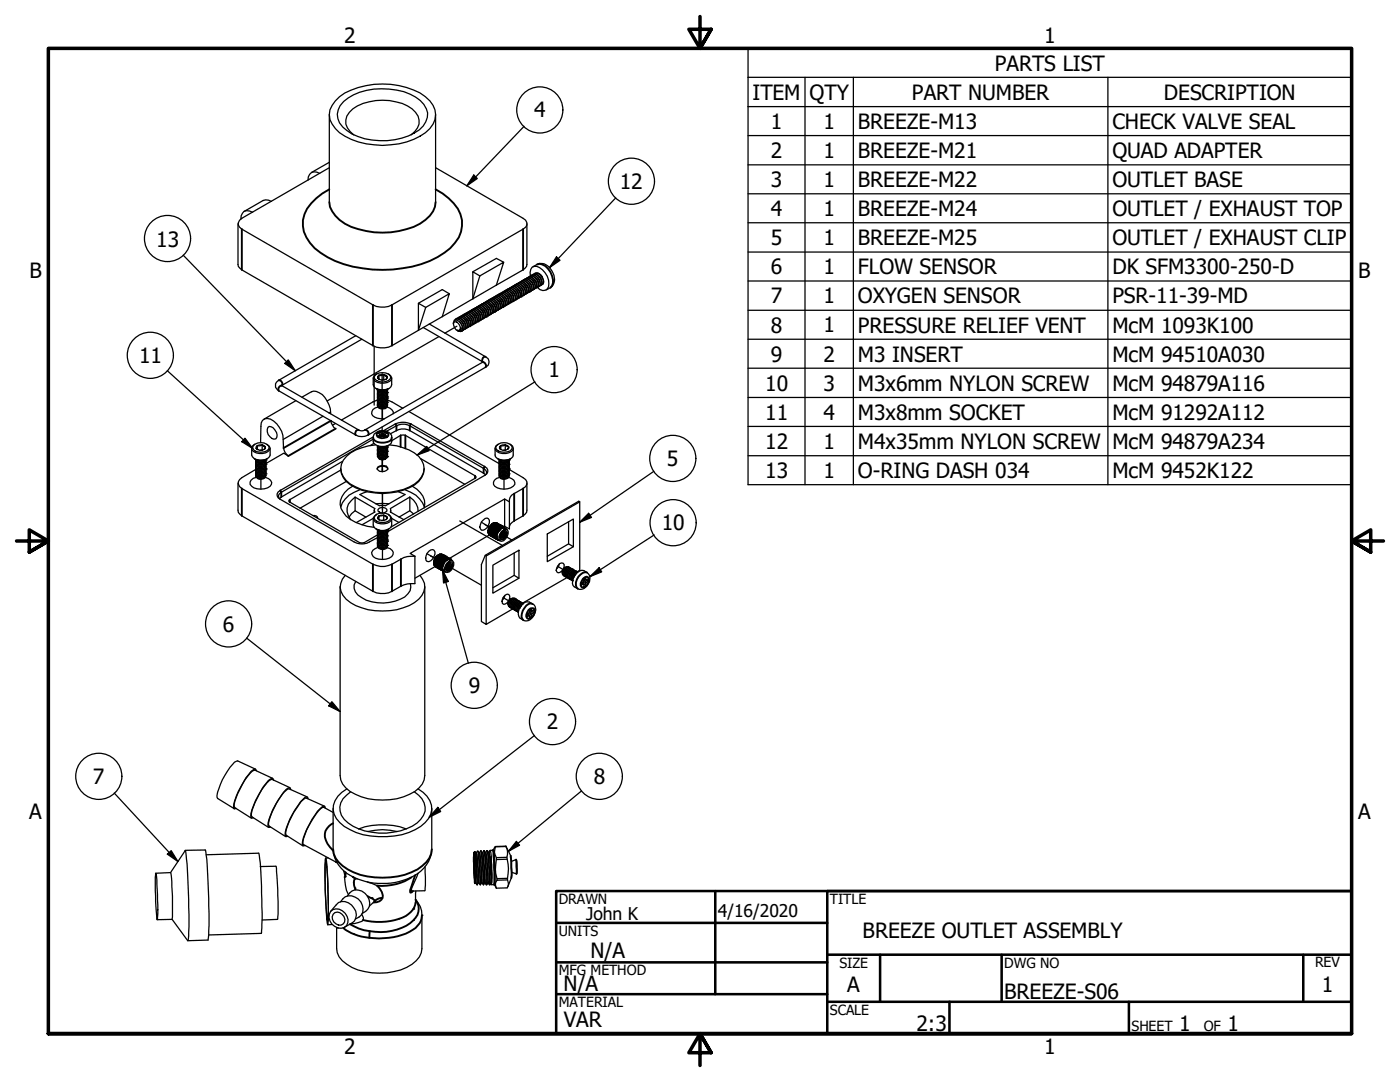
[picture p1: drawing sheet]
<svg xmlns="http://www.w3.org/2000/svg" width="279mm" height="216mm" viewBox="0 0 279 216" stroke-linecap="round" stroke-linejoin="round" font-family="sans-serif">
<defs><g id="words">
<g font-size="4.2">
<text x="68.7" y="8.6">2</text>
<text x="208.4" y="8.6">1</text>
<text x="198.6" y="14.1">PARTS LIST</text>
<text x="106.6" y="23.4">4</text>
<text x="150.2" y="19.9">ITEM</text>
<text x="161.5" y="19.9">QTY</text>
<text x="182" y="19.9">PART NUMBER</text>
<text x="232.3" y="19.9">DESCRIPTION</text>
<text x="153.9" y="25.7">1</text>
<text x="164.3" y="25.7">1</text>
<text x="171.2" y="25.7">BREEZE-M13</text>
<text x="222" y="25.7">CHECK VALVE SEAL</text>
<text x="153.9" y="31.5">2</text>
<text x="164.3" y="31.5">1</text>
<text x="171.2" y="31.5">BREEZE-M21</text>
<text x="222" y="31.5">QUAD ADAPTER</text>
<text x="123.7" y="37.7">12</text>
<text x="153.9" y="37.3">3</text>
<text x="164.3" y="37.3">1</text>
<text x="171.2" y="37.3">BREEZE-M22</text>
<text x="222" y="37.3">OUTLET BASE</text>
<text x="153.9" y="43.1">4</text>
<text x="164.3" y="43.1">1</text>
<text x="171.2" y="43.1">BREEZE-M24</text>
<text x="222" y="43.2">OUTLET / EXHAUST TOP</text>
<text x="31.2" y="49.2">13</text>
<text x="153.9" y="48.9">5</text>
<text x="164.3" y="48.9">1</text>
<text x="171.2" y="49">BREEZE-M25</text>
<text x="222" y="49">OUTLET / EXHAUST CLIP</text>
<text x="5.9" y="55.5">B</text>
<text x="153.9" y="54.7">6</text>
<text x="164.3" y="54.7">1</text>
<text x="171.2" y="54.7">FLOW SENSOR</text>
<text x="222" y="54.7">DK SFM3300-250-D</text>
<text x="271.1" y="55.5">B</text>
<text x="153.9" y="60.5">7</text>
<text x="164.3" y="60.5">1</text>
<text x="171.2" y="60.5">OXYGEN SENSOR</text>
<text x="222" y="60.5">PSR-11-39-MD</text>
<text x="153.9" y="66.4">8</text>
<text x="164.3" y="66.3">1</text>
<text x="171.2" y="66.4">PRESSURE RELIEF VENT</text>
<text x="222" y="66.4">McM 1093K100</text>
<text x="27.7" y="72.5">11</text>
<text x="109.5" y="75.3">1</text>
<text x="152.7" y="78">10</text>
<text x="153.9" y="72.1">9</text>
<text x="164.3" y="72.1">2</text>
<text x="164.3" y="78">3</text>
<text x="171.2" y="72.1">M3 INSERT</text>
<text x="171.2" y="78">M3x6mm NYLON SCREW</text>
<text x="222" y="72.1">McM 94510A030</text>
<text x="222" y="78">McM 94879A116</text>
<text x="152.7" y="83.8">11</text>
<text x="164.3" y="83.8">4</text>
<text x="171.2" y="83.8">M3x8mm SOCKET</text>
<text x="222" y="83.8">McM 91292A112</text>
<text x="152.7" y="89.5">12</text>
<text x="164.3" y="89.5">1</text>
<text x="171.2" y="89.5">M4x35mm NYLON SCREW</text>
<text x="222" y="89.5">McM 94879A234</text>
<text x="133.1" y="93">5</text>
<text x="152.7" y="95.4">13</text>
<text x="164.3" y="95.3">1</text>
<text x="171.2" y="95.4">O-RING DASH 034</text>
<text x="222" y="95.4">McM 9452K122</text>
<text x="132.1" y="105.9">10</text>
<text x="44.4" y="126">6</text>
<text x="93.5" y="138.3">9</text>
<text x="109.2" y="145.5">2</text>
<text x="18.5" y="156.5">7</text>
<text x="118.5" y="156.5">8</text>
<text x="5.8" y="163.4">A</text>
<text x="271" y="163.4">A</text>
<text x="117.9" y="191.2">N/A</text>
<text x="172.1" y="187.2">BREEZE OUTLET ASSEMBLY</text>
<text x="112.5" y="197.7">N/A</text>
<text x="169.1" y="198">A</text>
<text x="263.8" y="198">1</text>
<text x="200.4" y="199.3">BREEZE-S06</text>
<text x="112.5" y="204.9">VAR</text>
<text x="182.9" y="205.7">2:3</text>
<text x="235.3" y="205.7">1</text>
<text x="245" y="205.7">1</text>
<text x="68.7" y="210.3">2</text>
<text x="208.4" y="210.3">1</text>
</g>
<g font-size="3.5">
<text x="117" y="183.6">John K</text>
<text x="143.3" y="183.1">4/16/2020</text>
</g>
<g font-size="2.8">
<text x="111.5" y="180.3">DRAWN</text>
<text x="165.6" y="180.3">TITLE</text>
<text x="111.5" y="186.8">UNITS</text>
<text x="111.5" y="194.6">MFG METHOD</text>
<text x="167.5" y="193.1">SIZE</text>
<text x="200.4" y="193.1">DWG NO</text>
<text x="262.4" y="193">REV</text>
<text x="111.5" y="200.9">MATERIAL</text>
<text x="165.6" y="202.5">SCALE</text>
<text x="225.8" y="205.7">SHEET</text>
<text x="240.2" y="205.7">OF</text>
</g>
</g></defs>
<!-- layer: Tweak Trail (ANSI) -->
<g fill="none" stroke="#000" stroke-width=".25">
<path d="M74.7 69.1v11.7M76.3 74.5v9.3M87.6 67.2l-22.3 12.8M91.2 65.1l-2.4 1.4M52.1 95.6v2M76.3 85.2v1.9M76.3 91.8v2.3M76.3 81.6v2M76.3 98.5v3.9M100.6 95.6v2M76.3 109.7v1.9M85.2 110.5l1.6 .9-.9-.5"/>
<path d="M87.2 111.6h.1M87.6 111.8h.1M89.2 112.8l6.9 4M91.8 103.9l8.5 4.9M96.1 104.2l1.5 1-.8-.6M98 105.3h.1M98.4 105.6h.1M99.9 106.5l2.3 1.3M100.4 119.3l1.1 .6M111.3 113l1.1 .7"/>
</g>
<!-- layer: Visible (ANSI) -->
<g fill="none" stroke="#000" stroke-width=".25">
<path d="M67.8 19.3a15 15 0 0 1 10.2-2.5 12.6 12.6 0 0 1 7.8 3.3 4.1 4.1 0 0 1-.9 6.4 15.7 15.7 0 0 1-13.4 1.8 9.1 9.1 0 0 1-5.2-3.5 3.6 3.6 0 0 1 .6-4.7zM63.8 34.6a1.42 1.42 0 0 0-1.6-.2 1.42 1.42 0 0 0-.7 1.5M65.7 33.5l-17.4 10.1a1.17 1.17 0 0 0-.8 1 1.17 1.17 0 0 0 .8 1.1l26.1 15.1a4.2 4.2 0 0 0 3.8 0l26.2-15.1a1.13 1.13 0 0 0 .8-1.1 1.13 1.13 0 0 0-.8-1l-17.5-10.1M65.7 22.9v17.4M65.7 32.4l-3.5 2M68.6 20.3a12.6 12.6 0 0 1 10.5-2.3 7.7 7.7 0 0 1 6 3.7 3.5 3.5 0 0 1-1.4 4.2 13.8 13.8 0 0 1-13.5 .8 4.9 4.9 0 0 1-2.9-3.9l.2-.9 .4-.8zM70.6 26.9a3.2 3.2 0 0 1-1.4-3.7 5.8 5.8 0 0 1 4.5-2.9 10.8 10.8 0 0 1 8.5 1.4 3 3 0 0 1-.2 5.2M86.9 22.9v17.4M47.5 44.6v8.2l.1 .3 .3 .4 26.5 15.5a4.2 4.2 0 0 0 3.8 0l5.3-3.1M50.4 42.4a1.42 1.42 0 0 0-1.7-.2 1.42 1.42 0 0 0-.6 1.6M54.2 40.2l-.6-.3-1.1 .1-3.7 2.2M89.7 58.6l-1.4-.8-4.8 2.7"/>
<path d="M94.4 59.6l-6.1 3.6M95.8 55.1l-1.4-.9v5.4M95.8 55.1l4.7-2.8-1.4 4.6M95.8 55.1l-1.4 4.5M97.5 59.9a1.15 1.15 0 0 1 1.4 .7 1.15 1.15 0 0 1 .1 1.5M97.7 59.8a1.08 1.08 0 0 1 1.6 .7l.3 1-.2 .3-.3 .2M97.8 59.7a1.15 1.15 0 0 1 1.5 .7 1.15 1.15 0 0 1 0 1.5M98 59.6a1.03 1.03 0 0 1 1.6 .7l.3 1-.1 .4-.3 .1M98.2 59.5a1.2 1.2 0 0 1 1.4 .7 1.06 1.06 0 0 1 0 1.5M98.2 59.5h.1M98.4 59.4a1.03 1.03 0 0 1 1.5 .7l.3 1-.1 .4-.3 .1M98.5 59.3a1.51 1.51 0 0 1 1.4 .7 1.51 1.51 0 0 1 .1 1.5h-.1"/>
<path d="M98.7 59.2a1.01 1.01 0 0 1 1.5 .7l.3 1-.1 .4-.3 .1M98.8 59.1a1.15 1.15 0 0 1 1.5 .7 1.15 1.15 0 0 1 0 1.5M99 59.1a1.08 1.08 0 0 1 1.6 .6l.2 1v.4l-.3 .1M99.1 56.9l-4.7 2.7M99.1 58.9a1.15 1.15 0 0 1 1.5 .7 1.15 1.15 0 0 1 0 1.6M99.3 58.9a1.08 1.08 0 0 1 1.6 .6l.3 1-.1 .4-.3 .1M99.4 58.7a1.15 1.15 0 0 1 1.5 .7 1.15 1.15 0 0 1 .1 1.6M99.4 59.9l.4 .7M99.7 58.7a1.03 1.03 0 0 1 1.5 .6l.3 1-.1 .4-.2 .1M99.8 58.5a1.23 1.23 0 0 1 1.5 .7 1.06 1.06 0 0 1 0 1.6M99.8 59.8l.3 .7M100 58.5a1.03 1.03 0 0 1 1.5 .6l.4 1-.2 .4-.2 .1"/>
<path d="M100.1 59.6l.4 .7M100.1 58.4a1.51 1.51 0 0 1 1.5 .6 1.51 1.51 0 0 1 .1 1.6h-.1M100.3 58.3a1.01 1.01 0 0 1 1.6 .6l.3 1-.2 .4-.2 .2M100.4 59.4l.4 .7M100.5 58.2a1.15 1.15 0 0 1 1.4 .7 1.06 1.06 0 0 1 0 1.5M100.5 52.3l-1.4-.7-4.7 2.6M100.6 58.1a1.08 1.08 0 0 1 1.6 .6l.3 1.1-.1 .3-.3 .2M100.8 58a1.15 1.15 0 0 1 1.4 .7 1.15 1.15 0 0 1 .1 1.5M100.8 59.2l.4 .7M101 57.9a1.08 1.08 0 0 1 1.6 .6l.3 1.1-.2 .3-.3 .2M101.1 57.8a1.15 1.15 0 0 1 1.5 .7 1.15 1.15 0 0 1 0 1.5M101.1 59l.4 .7"/>
<path d="M101.3 57.7a1.08 1.08 0 0 1 1.6 .7l.3 1-.1 .4-.3 .1M101.4 57.6a1.23 1.23 0 0 1 1.5 .7 1.06 1.06 0 0 1 0 1.5M101.4 58.8l.4 .7M101.7 57.5a1.03 1.03 0 0 1 1.5 .7l.3 1-.1 .4-.3 .1M101.7 58.6l.4 .7M101.8 57.4a1.51 1.51 0 0 1 1.4 .6 1.51 1.51 0 0 1 .1 1.6M102 57.3a1.01 1.01 0 0 1 1.5 .7l.3 1-.1 .4-.3 .1M102 58.4l.5 .7M102.1 57.2a1.15 1.15 0 0 1 1.5 .7 1.06 1.06 0 0 1 0 1.5M102.3 57.2a1.08 1.08 0 0 1 1.6 .6 .99 .99 0 0 1-.1 1.5M102.4 57a1.15 1.15 0 0 1 1.5 .7 1.15 1.15 0 0 1 0 1.5M102.4 58.2l.4 .7"/>
<path d="M102.6 57a1.08 1.08 0 0 1 1.6 .6l.3 1-.1 .4-.3 .1M102.7 56.8a1.15 1.15 0 0 1 1.5 .7 1.15 1.15 0 0 1 .1 1.6M102.7 58l.4 .7M102.9 56.8a1.08 1.08 0 0 1 1.6 .6l.3 1-.1 .4-.2 .1M103.1 56.6a1.23 1.23 0 0 1 1.5 .7 1.06 1.06 0 0 1 0 1.6M103.1 57.8l.3 .7M103.3 56.6a1.03 1.03 0 0 1 1.5 .6l.4 1-.2 .4-.2 .1M103.4 57.7l.4 .7M103.4 56.5a1.59 1.59 0 0 1 1.8 1.9l-.3 .3M103.4 56.5h.1M103.6 56.4l.3-.2a1.77 1.77 0 0 1 1.4 2.2l-.2 .1M103.7 57.5l.4 .7"/>
<path d="M103.8 56.3a1.15 1.15 0 0 1 1.4 .7 1.06 1.06 0 0 1 0 1.5M103.9 56.2a1.08 1.08 0 0 1 1.6 .6 .99 .99 0 0 1-.1 1.6M103.9 59.2h.1M104.1 56.1a1.15 1.15 0 0 1 1.4 .7 1.15 1.15 0 0 1 .1 1.5M104.1 57.3l.4 .7M104.3 56a1.08 1.08 0 0 1 1.6 .6l.3 1.1-.2 .3-.3 .2M104.4 55.9a1.15 1.15 0 0 1 1.5 .7 1.15 1.15 0 0 1 0 1.5M104.4 57.1l.4 .7M104.6 55.8a1.08 1.08 0 0 1 1.6 .7l.3 1-.1 .3-.3 .2M104.7 55.7a1.23 1.23 0 0 1 1.5 .7 1.06 1.06 0 0 1 0 1.5M104.7 56.9l.4 .7M105 55.6a1.03 1.03 0 0 1 1.5 .7l.3 1-.1 .4-.3 .1"/>
<path d="M105 56.7l.4 .7M105.1 55.5a1.59 1.59 0 0 1 1.7 2l-.2 .2M105.1 55.5h.1M105.2 44.6l-.1 8.5-.7 .7-5.3 3.1M105.3 55.4l.3-.2a1.77 1.77 0 0 1 1.4 2.3l-.3 .1M105.3 56.5l.5 .7M105.4 55.3a1.15 1.15 0 0 1 1.5 .7 1.06 1.06 0 0 1 0 1.5M105.6 55.2a1.08 1.08 0 0 1 1.6 .7 .99 .99 0 0 1-.1 1.5M105.6 58.3h.1M105.7 56.3l.4 .7M105.7 55.1a1.15 1.15 0 0 1 1.5 .7 1.15 1.15 0 0 1 .1 1.5M105.9 55.1a1.45 1.45 0 0 1 .7-2 2.84 2.84 0 0 1 2.6 2 2.65 2.65 0 0 1 0 2.6 1.37 1.37 0 0 1-2-.4"/>
<path d="M105.9 55.1a1.08 1.08 0 0 1 1.6 .6l.3 1-.1 .4-.3 .1M106 54.9a1.15 1.15 0 0 1 1.5 .7 1.15 1.15 0 0 1 .1 1.6M106 56.1l.4 .7M106.2 54.9a1.08 1.08 0 0 1 1.6 .6l.3 1-.1 .4-.2 .1M106.4 54.7a1.23 1.23 0 0 1 1.5 .7 1.06 1.06 0 0 1 0 1.6M106.4 55.9l.3 .7M106.4 53.2a2.47 2.47 0 0 1 4 1.3 2.26 2.26 0 0 1-1.4 3.3M106.6 54.7a1.03 1.03 0 0 1 1.5 .6l.4 1-.2 .4-.2 .1M106.7 55.8l.4 .7M106.7 54.5a1.59 1.59 0 0 1 1.8 2l-.3 .3M106.7 54.5h.1M107 55.6l.4 .7"/>
<path d="M107.1 54.5a1.2 1.2 0 0 1 1.2 .9M107.3 57.3h.1M107.3 55.4l.5 .7M107.7 55.2l.4 .7M108 55l.2 .2M59.1 79.9l-6.4 3.7M60.3 79.2l1.9-1a2.87 2.87 0 0 1 3.1 1.8l.6 1.5 .1 .7M72.2 67.7l-16 9.2M74.5 75.4v1.4a1.39 1.39 0 0 0 1.5 1 1.88 1.88 0 0 0 2.2-1v-1.4M74.8 74.9a2.32 2.32 0 0 1 3.1 0l.1 .4a1.91 1.91 0 0 1-3.3 0zM75.1 77.5a2.7 2.7 0 0 0 2.5 0M75.2 74.6a.85 .85 0 0 0-.6 1.2 2.47 2.47 0 0 0 3.5 0 .95 .95 0 0 0-.6-1.2"/>
<path d="M75.3 78.2h.1M75.3 78.5h.1M75.3 79.3h.1M75.6 77.7a1.47 1.47 0 0 0 1.3 .1M75.6 74.9v.8M75.7 77.8l1 .1M75.7 75.7l-.3-.3 .2-.5-.2 .2v.3a1.32 1.32 0 0 0 1.9 0v-.3l-.3 .6M75.9 79.8h.7M75.9 79.5h.7M75.9 79.2h.7M75.9 79h.7M75.9 78.7h.7"/>
<path d="M75.9 78.4h.7M75.9 78.2h.7M75.9 77.9h.7M76.2 75.8h.4M76.6 74.7l.4 .2 .3 .2h-.4zM76.6 74.7l-1 .2M76.6 74.7l-.5 .2h-.5M76.6 74.7v1.1M77.3 77.7a1.2 1.2 0 0 1-2 0 1.16 1.16 0 0 0 2 0 1.12 1.12 0 0 1-.8 .8 1.12 1.12 0 0 1-1.1-.5v-.2M77.3 79.8l3.1 1.7M77.3 79.7a1.13 1.13 0 0 1-.9 .7 1.13 1.13 0 0 1-1.1-.6l-.9 .4-6.3 3.6M77.3 79.9a1.09 1.09 0 0 1-.8 .8 1.09 1.09 0 0 1-1.1-.5v-.2"/>
<path d="M77.3 79.6a1.12 1.12 0 0 1-.8 .8 1.12 1.12 0 0 1-1.1-.5v-.2M77.3 79.3a1.12 1.12 0 0 1-.8 .8 1.12 1.12 0 0 1-1.1-.4v-.3M77.3 79.1a1.12 1.12 0 0 1-.8 .8 1.12 1.12 0 0 1-1.1-.5v-.2M77.3 78.7a1.12 1.12 0 0 1-.8 .8 1.12 1.12 0 0 1-1.1-.4v-.2M77.3 78.5a1.12 1.12 0 0 1-.8 .8 1.12 1.12 0 0 1-1.1-.4v-.3M77.3 78.2a1.12 1.12 0 0 1-.8 .8 1.12 1.12 0 0 1-1.1-.4v-.2M77.3 78a1.14 1.14 0 0 1-1.9 .3v-.2M77.3 79.9v.1a1.19 1.19 0 0 1-2 .1M77.3 79.4a1.13 1.13 0 0 1-.9 .7 1.13 1.13 0 0 1-1.1-.5M77.3 79.2a1.19 1.19 0 0 1-2 .1M77.3 78.9a1.16 1.16 0 0 1-2 .1M77.3 78.6a1.13 1.13 0 0 1-.9 .7 1.13 1.13 0 0 1-1.1-.6"/>
<path d="M77.3 78.4a1.19 1.19 0 0 1-2 .1M77.3 78v.1a1.19 1.19 0 0 1-2 .1M77.3 77.8a1.13 1.13 0 0 1-.9 .7 1.13 1.13 0 0 1-1.1-.6M77.3 78.4h.1M77.3 79.2h.1M77.3 79.4h.1M84.5 65.3l11.9 6.9-23.6 13.6a1.15 1.15 0 0 1-1.2 0l-15.5-8.9M85 61.3l-1.5-.8v5.4M85 61.3l4.7-2.7-1.4 4.6M85 61.3l-1.5 4.6M85.7 64.6l11.2 6.6a1.13 1.13 0 0 1 .7 1 1.13 1.13 0 0 1-.7 1.1l-23.4 13.5a2.57 2.57 0 0 1-2.5 0l-15.4-8.8a1.18 1.18 0 0 1 0-2.1l15.4-8.9M88.3 63.2l-4.8 2.7"/>
<path d="M90.5 64.6v-.3a.57 .57 0 0 1 .9-.3 1.6 1.6 0 0 1 .7 2M90.6 64.1l.1-.2a1.04 1.04 0 0 1 1.6 .6l.3 .9a.45 .45 0 0 1-.4 .6M90.6 64.3a1.07 1.07 0 0 1 1 .5 1.07 1.07 0 0 1 0 1.1 .93 .93 0 0 1-1-.9zM90.9 63.7a1.15 1.15 0 0 1 1.4 .7 1.15 1.15 0 0 1 .1 1.5M91.1 63.6a1.08 1.08 0 0 1 1.5 .7l.4 1-.2 .4-.2 .1M91.2 63.5a1.15 1.15 0 0 1 1.4 .7 1 1 0 0 1 .1 1.5M91.2 65.8l.6 .1 .1-.6 .1 .4-.2 .4-.5-.1M91.3 66h.1M91.4 66l.7 .1M91.4 63.4a1.03 1.03 0 0 1 1.6 .7l.3 1-.1 .4-.3 .1M91.4 66h.1M91.6 63.3a1.59 1.59 0 0 1 1.7 2l-.3 .2"/>
<path d="M91.6 63.3h.1M91.7 64.2l.6 1M91.8 63.2l.3-.1a1.77 1.77 0 0 1 1.4 2.2l-.3 .1M91.8 65.9h.1M91.9 63.1a1.51 1.51 0 0 1 1.4 .7 1.51 1.51 0 0 1 .1 1.5h-.1M91.9 65.3v.4l-.1 .2M92.1 63.1a1.01 1.01 0 0 1 1.5 .6l.3 1-.1 .4-.3 .1M92.1 66.1h.1M92.1 64.1l.5 .7M92.2 62.9a1.15 1.15 0 0 1 1.5 .7 1.15 1.15 0 0 1 0 1.6M92.4 62.9a1.08 1.08 0 0 1 1.6 .6l.2 1v.4l-.3 .1M92.5 62.7a1.15 1.15 0 0 1 1.5 .7 1.15 1.15 0 0 1 0 1.6"/>
<path d="M92.5 63.9l.4 .7M92.7 62.7a1.08 1.08 0 0 1 1.6 .6l.3 1-.1 .4-.3 .1M92.8 62.5a1.15 1.15 0 0 1 1.5 .7 1.15 1.15 0 0 1 .1 1.6M92.8 63.8l.4 .7M93.1 62.5a1.03 1.03 0 0 1 1.5 .6l.3 1-.1 .4-.2 .1M93.2 63.6l.3 .7M93.2 62.4a1.59 1.59 0 0 1 1.7 1.9l-.2 .3M93.2 62.4h.1M93.4 62.3l.3-.2a1.77 1.77 0 0 1 1.4 2.2l-.2 .2M93.5 63.4l.4 .7M93.5 62.2a1.51 1.51 0 0 1 1.5 .6 1.51 1.51 0 0 1 .1 1.6h-.1M93.7 62.1a1.01 1.01 0 0 1 1.5 .6l.4 1.1-.2 .3-.2 .2"/>
<path d="M93.7 65.2h.1M93.8 63.2l.4 .7M93.9 62a1.15 1.15 0 0 1 1.4 .7 1.15 1.15 0 0 1 .1 1.5M94 61.9a1.08 1.08 0 0 1 1.6 .6l.3 1.1-.1 .3-.3 .2M94.2 61.8a1.15 1.15 0 0 1 1.4 .7 1.15 1.15 0 0 1 .1 1.5M94.2 63l.4 .7M94.4 61.7a1.08 1.08 0 0 1 1.5 .7l.4 1-.2 .4-.3 .1M94.5 61.6a1.15 1.15 0 0 1 1.4 .7 1.15 1.15 0 0 1 .1 1.5M94.5 62.8l.4 .7M94.7 61.5a1.03 1.03 0 0 1 1.6 .7l.3 1-.1 .4-.3 .1M94.8 62.6l.4 .7M94.9 61.4a1.59 1.59 0 0 1 1.7 2l-.3 .2"/>
<path d="M94.9 61.4h.1M95.1 61.3a1.03 1.03 0 0 1 1.5 .7l.3 1-.1 .4-.3 .1M95.1 62.4l.5 .7M95.2 61.2a1.51 1.51 0 0 1 1.4 .7 1.51 1.51 0 0 1 .1 1.5h-.1M95.4 61.2a1.01 1.01 0 0 1 1.5 .6l.3 1-.1 .4-.3 .1M95.4 64.2h.1M95.4 62.2l.5 .7M95.5 61a1.15 1.15 0 0 1 1.5 .7 1.15 1.15 0 0 1 0 1.5M95.7 61a1.08 1.08 0 0 1 1.6 .6l.2 1v.4l-.3 .1M95.8 60.8a1.15 1.15 0 0 1 1.5 .7 1.15 1.15 0 0 1 0 1.6M95.8 62l.4 .7M96 60.8a1.08 1.08 0 0 1 1.6 .6l.3 1-.1 .4-.3 .1"/>
<path d="M96.1 60.6a1.15 1.15 0 0 1 1.5 .7 1.15 1.15 0 0 1 .1 1.6M96.1 61.8l.4 .7M96.4 60.6a1.03 1.03 0 0 1 1.5 .6l.3 1-.1 .4-.2 .1M96.5 61.7l.3 .7M96.5 60.5a1.59 1.59 0 0 1 1.7 1.9l-.2 .3M96.5 60.5h.1M96.7 60.4a1.03 1.03 0 0 1 1.5 .6l.4 1-.2 .4-.2 .1M96.8 61.5l.4 .7M96.8 60.3a1.02 1.02 0 0 1 1.3 .5l.3 .3a1.09 1.09 0 0 1 0 1.4h-.1M97 60.2a1.01 1.01 0 0 1 1.6 .6l.3 1-.2 .4-.2 .2M97 63.2h.1M97.1 61.3l.4 .7"/>
<path d="M97.2 60.1a1.15 1.15 0 0 1 1.4 .7 1.15 1.15 0 0 1 .1 1.5M97.3 60a1.08 1.08 0 0 1 1.6 .6l.3 1.1-.1 .3-.3 .2M97.5 61.1l.4 .7M97.8 60.9l.4 .7M98.1 60.7l.4 .7M98.4 60.5l.4 .7M98.7 62.3h.1M98.7 60.3l.5 .7M99.1 60.1l.4 .7M100.3 61.3h.1M47.5 96.4v5.4l.1 .4 .7 .7 26.1 15.1a4.2 4.2 0 0 0 3.8 0 6.5 6.5 0 0 1 4.6-1.5v-5.5M50.2 89.5v1.3a2.15 2.15 0 0 0 3.7 0v-1.3"/>
<path d="M50.5 89a2.01 2.01 0 0 1 3.2 .3 1.44 1.44 0 0 1-1.6 .9 1.33 1.33 0 0 1-1.7-.9zM50.7 91.5a2.41 2.41 0 0 0 2.6 0M50.9 88.6a.85 .85 0 0 0-.6 1.2 2.49 2.49 0 0 0 3.5 0 .85 .85 0 0 0-.6-1.2M51.1 93.7l-2.8 1.6a1.17 1.17 0 0 0-.8 1.1 1.17 1.17 0 0 0 .8 1.1l26.1 15.1a4.2 4.2 0 0 0 3.8 0l1.8-1a4.3 4.3 0 0 1 2.8-.6M51.1 91.7a1.2 1.2 0 0 0 1.9 0 1.12 1.12 0 0 1-.8 .8 1.12 1.12 0 0 1-1.1-.4v-.3M51.1 91.7a1.2 1.2 0 0 0 1.9 0M51.1 91.7h.1M51.1 92.5h.1M51.1 92.8h.1M51.1 93.6h.1M51.1 94.4h.1M51.1 94.7h.1"/>
<path d="M51.2 95.2a1.25 1.25 0 0 0-1.3 1.4 2.85 2.85 0 0 0 4.3 0 1.25 1.25 0 0 0-1.2-1.4M51.2 91.8a1.47 1.47 0 0 0 1.4 0M51.4 91.8l1.1 .1M51.4 88.9v.8M51.6 95.4h.7M51.6 95.2h.7M51.6 94.9h.7M51.6 94.6h.7M51.6 94.4h.7M51.6 94.1h.7M51.6 93.8h.7M51.6 93.5h.7"/>
<path d="M51.6 93.3h.7M51.6 93h.7M51.6 92.7h.7M51.6 92.5h.7M51.6 92.2h.7M51.6 91.9h.7M51.9 89.9h.5M52.3 88.8l.7 .4-.4-.1zM52.3 88.8l-.9 .1M52.3 88.8l-.5 .2-.4-.1M52.3 88.8v1M52.7 89.7l.3-.5v.3a1.23 1.23 0 0 1-1.9 0v-.3l.3-.3-.3 .6 .3 .2"/>
<path d="M53 95v.2a1.15 1.15 0 0 1-1.8 0M53 94.7a1.12 1.12 0 0 1-.8 .8 1.12 1.12 0 0 1-1.1-.4v-.3M53 94.4a1.12 1.12 0 0 1-.8 .8 1.12 1.12 0 0 1-1.1-.4v-.2M53 94.2a1.09 1.09 0 0 1-.9 .8 1.09 1.09 0 0 1-1-.5v-.2M53 93.9v.3a1.38 1.38 0 0 1-1.9 0v-.2M53 93.6a1.12 1.12 0 0 1-.8 .8 1.12 1.12 0 0 1-1.1-.4v-.3M53 93.3a1.12 1.12 0 0 1-.8 .8 1.12 1.12 0 0 1-1.1-.4v-.2M53 93v.3a1.25 1.25 0 0 1-1.9 .1v-.2M53 92.8a1.12 1.12 0 0 1-.8 .8 1.12 1.12 0 0 1-1.1-.4v-.3M53 92.3a1.09 1.09 0 0 1-.9 .8 1.09 1.09 0 0 1-1-.5v-.2M53 91.9v.4a1.38 1.38 0 0 1-1.9 0v-.2M53.1 94.8a1.13 1.13 0 0 1-1 .7 1.13 1.13 0 0 1-1-.6"/>
<path d="M53.1 94.6a1.31 1.31 0 0 1-2 .3v-.2M53.1 94.2a1.15 1.15 0 0 1-2 .2M53.1 94a1.13 1.13 0 0 1-1 .7 1.13 1.13 0 0 1-1-.6M53.1 93.7a1.13 1.13 0 0 1-1 .7 1.13 1.13 0 0 1-1-.5M53.1 93.5a1.31 1.31 0 0 1-2 .4v-.3M53.1 93.2a1.13 1.13 0 0 1-1 .7 1.13 1.13 0 0 1-1-.6M53.1 92.9a1.13 1.13 0 0 1-1 .7 1.13 1.13 0 0 1-1-.6M53.1 92.6a1.31 1.31 0 0 1-2 .4v-.2M53.1 92.3a1.15 1.15 0 0 1-2 .2M53.1 92.1a1.13 1.13 0 0 1-1 .7 1.13 1.13 0 0 1-1-.6M53.1 91.8a1.13 1.13 0 0 1-1 .7 1.13 1.13 0 0 1-1-.6M53.1 91.8h.1"/>
<path d="M53.1 92.6h.1M53.1 93.5h.1M53.1 93.7h.1M53.1 94.6h.1M53.5 85.3l.2-.2a1.77 1.77 0 0 1 1.4 2.5 1.63 1.63 0 0 1-1.6-2.3zM56.5 87.7a4.9 4.9 0 0 0-2.5-4.1 1.31 1.31 0 0 0-1.5 .1 1.31 1.31 0 0 0-.4 1.4l-.1 3.2M64.5 83.1l-8 4.6a3.4 3.4 0 0 0 1 3.3l-.9-.6-3.6 2.1a1.12 1.12 0 0 1-.8 .8 1.12 1.12 0 0 1-1.1-.4v-.3M65.7 82.4l.3-.2v.3M66 83.9a2.41 2.41 0 0 0 1 1.6M66.9 84.5l-.5 .3M68 93.5a4.2 4.2 0 0 0 3 3.8 12.9 12.9 0 0 0 11.7-.5 4 4 0 0 0 1.9-3.3M68 93.8l-10.2 5.9-.1 .1v.3l14.1 8.2h.9l2.6-1.6"/>
<path d="M68.3 92.1l-12.5 7.4M69.1 96.1l-9.2 5.3M70.4 97a3.8 3.8 0 0 0-2.3 4.5 5.6 5.6 0 0 0 4 3.1l1.2 .4 1.4 .2M70.9 99.2a2.88 2.88 0 0 0-1.4 3.7l.5 .8M71.8 97.7a5.4 5.4 0 0 0-3.8 3.5M73.3 98.1l-1.5 .6 3.9 2.2h1.3l3.8-2.2-1.4-.6M74.5 87.2l-18.6 10.7-.4 .3-.2 .4 .2 .7 .4 .3 14.8 8.5a3.1 3.1 0 0 0 3 0l1.7-.8M74.5 87.6l-18.4 10.6-.5 .7 .2 .7M74.6 88.5l-.7 .4M74.7 86.6a2.23 2.23 0 0 1 3.5 .3 1.57 1.57 0 0 1-.9 2.1 2.69 2.69 0 0 1-2.8-.6v-1.1zM74.9 88.8a8.4 8.4 0 0 0-6.4 3 3.4 3.4 0 0 0 1.4 4.8 12.9 12.9 0 0 0 12.8 0 3.5 3.5 0 0 0 1.9-3.1 3.5 3.5 0 0 0-1.9-3.1 11.8 11.8 0 0 0-5-1.6M75.2 93.6a1.31 1.31 0 0 1 2.2 0"/>
<path d="M75.3 80.1h.1M75.3 80.4h.1M75.3 91h.1M75.3 90.2h.1M75.3 89.3h.1M75.3 89.1h.1M75.4 93.2a1.53 1.53 0 0 1 1.9 .1l.1 .3a1.35 1.35 0 0 1-2.2-.1zM75.4 89a1.37 1.37 0 0 0 1.8 0M75.4 81.2a1.16 1.16 0 0 0-1 1.7 3.1 3.1 0 0 0 2.3 .7M75.8 86.8v.4M75.8 86.2l-.4 .2 .4 .3-.4 .4 .4 .1a.77 .77 0 0 1 1 0l.5-.1-.5-.4 .5-.3-.2-.1-.3-.1-.1 1M75.8 86.2a.77 .77 0 0 0 1 0"/>
<path d="M75.8 86.2l.1 1M75.8 86.7l.1 .5M75.9 81.4h.7M75.9 81.2h.7M75.9 80.9h.7M75.9 80.6h.7M75.9 80.3h.7M75.9 80.1h.7M75.9 91.5h.7M75.9 91.2h.7M75.9 90.9h.7M75.9 90.7h.7"/>
<path d="M75.9 90.4h.7M75.9 90.1h.7M75.9 89.9h.7M75.9 89.6h.7M75.9 89.3h.7M76.2 86.4l-.1 .7M76.3 86.4v.7M76.5 86.4v.7M76.6 85.9l2.3-1.3a3.7 3.7 0 0 1 3.1 0l14.7 8.5 .5 .3 .1 .8-.1 .4-.5 .3-19.4 11.2M76.8 86.7v.5M76.9 86.8v.4M77 91.5l-.2 .1a1.04 1.04 0 0 1-1.1 0"/>
<path d="M77.2 86a5.2 5.2 0 0 1 3.6-1.4l1 .4 14.7 8.5 .6 .6v.4l-.3 .3M77.3 81.2a1.38 1.38 0 0 1 1.2 1.3M77.3 81v.2a1.3 1.3 0 0 1-1.8 .1M77.3 80.6a1.12 1.12 0 0 1-.8 .8 1.12 1.12 0 0 1-1.1-.4v-.2M77.3 80.4a1.12 1.12 0 0 1-.8 .8 1.12 1.12 0 0 1-1.1-.4v-.3M77.3 80.1a1.12 1.12 0 0 1-.8 .8 1.12 1.12 0 0 1-1.1-.4v-.2M77.3 80.8a1.16 1.16 0 0 1-2 .1M77.3 80.5a1.13 1.13 0 0 1-.9 .7 1.13 1.13 0 0 1-1.1-.6M77.3 80.3a1.19 1.19 0 0 1-2 .1M77.3 80.3h.1M77.3 91a1.09 1.09 0 0 1-1.9 .2M77.3 89a1.19 1.19 0 0 1-2 .1"/>
<path d="M77.3 89.2a1.13 1.13 0 0 1-.9 .7 1.13 1.13 0 0 1-1.1-.6M77.3 89.5a1.13 1.13 0 0 1-.9 .7 1.13 1.13 0 0 1-1.1-.6M77.3 89.7v.1a1.16 1.16 0 0 1-2 .1M77.3 90a1.19 1.19 0 0 1-2 .2M77.3 90.3a1.13 1.13 0 0 1-.9 .7 1.13 1.13 0 0 1-1.1-.6M77.3 90.6a1.16 1.16 0 0 1-2 .1M77.3 90.8v.1a1.19 1.19 0 0 1-2 .1M77.3 90.7a1.14 1.14 0 0 1-1.9 .4v-.2M77.3 90.4a1.12 1.12 0 0 1-.8 .8 1.12 1.12 0 0 1-1.1-.4v-.2M77.3 90.2a1.12 1.12 0 0 1-.8 .8 1.12 1.12 0 0 1-1.1-.4v-.3M77.3 89.9a1.12 1.12 0 0 1-.8 .8 1.12 1.12 0 0 1-1.1-.4v-.3M77.3 89.6a1.12 1.12 0 0 1-.8 .8 1.12 1.12 0 0 1-1.1-.4v-.2"/>
<path d="M77.3 89.3a1.12 1.12 0 0 1-.8 .8 1.12 1.12 0 0 1-1.1-.4v-.2M77.3 89.1a1.12 1.12 0 0 1-.8 .8 1.12 1.12 0 0 1-1.1-.4v-.3M77.3 89a1.19 1.19 0 0 1-1.9 .2v-.2a1.51 1.51 0 0 0 1.8 0M77.3 91.1h.1M77.3 90h.1M77.3 89.2h.1M77.3 89h.1M77.9 86.6a3.9 3.9 0 0 1 3.4-.9l15.6 9M78.2 87.9l1.7-1h1l13.9 8 .2 .4-17 9.9M80.8 97.7a5.6 5.6 0 0 1 3.9 3.5M81.6 82.1l18 10.4M81.8 99.2l-3.9 2.3v.7l2.7 1.5"/>
<path d="M81.8 99.2v2.7l-2.2 1.3M81.8 99.2a3.3 3.3 0 0 1 1.6 2.8M82.3 97a3.8 3.8 0 0 1 2.3 4.3M83.9 91.5l8.9 5.1M98.8 89.5v1.3a1.4 1.4 0 0 0 1.5 1 2.28 2.28 0 0 0 2.1-.7v-1.6M99.1 89a2.15 2.15 0 0 1 3 0l.1 .3a1.33 1.33 0 0 1-1.6 .9 1.44 1.44 0 0 1-1.7-.9zM99.3 91.5a2.41 2.41 0 0 0 2.6 0M99.4 88.6a.85 .85 0 0 0-.5 1.2 2.47 2.47 0 0 0 3.5 0 .85 .85 0 0 0-.6-1.2M99.6 91.7a1.19 1.19 0 0 0 2 0 1.12 1.12 0 0 1-.9 .8 1.12 1.12 0 0 1-1.1-.4v-.3M99.6 91.7a1.2 1.2 0 0 0 2 0M99.6 91.7h.1M99.6 92.5h.1"/>
<path d="M99.6 92.8h.1M99.6 93.6h.1M99.6 94.4h.1M99.6 94.7h.1M99.8 91.8a1.47 1.47 0 0 0 1.4 0M99.9 91.8l1.1 .1M99.9 88.9v.8M100.2 95.4h.7M100.2 95.2h.7M100.2 94.9h.7M100.2 94.6h.7M100.2 94.4h.7"/>
<path d="M100.2 94.1h.7M100.2 93.8h.7M100.2 93.5h.7M100.2 93.3h.7M100.2 93h.7M100.2 92.7h.7M100.2 92.5h.7M100.2 92.2h.7M100.2 91.9h.7M100.5 89.9h.4M100.7 99.6v5.4M100.8 88.8l.5 .1 .2 .3z"/>
<path d="M100.8 88.8l-.9 .1M100.8 88.8l-.4 .2-.5-.1M100.8 88.8v1M101.3 89.7l.2-.5a.93 .93 0 0 1-.6 .7 .93 .93 0 0 1-1-.2l-.2-.2v-.3l.2-.3-.2 .6 .2 .2M101.6 93.7l2.8 1.6a1.13 1.13 0 0 1 .8 1.1 1.13 1.13 0 0 1-.8 1.1l-1.8 1a1.51 1.51 0 0 0-.9 1.6M101.6 95a1.08 1.08 0 0 1-1.8 .2 1.25 1.25 0 0 0-1.3 1.4 2.85 2.85 0 0 0 4.2 0 1.25 1.25 0 0 0-1.2-1.4M101.6 94.7a1.12 1.12 0 0 1-.9 .8 1.12 1.12 0 0 1-1.1-.4v-.3M101.6 94.4a1.12 1.12 0 0 1-.9 .8 1.12 1.12 0 0 1-1.1-.4v-.2M101.6 94.2a1.09 1.09 0 0 1-.9 .8 1.09 1.09 0 0 1-1.1-.5v-.2M101.6 93.9a.81 .81 0 0 1-1 .7h-.5l-.3-.2-.2-.2v-.2M101.6 93.6a1.12 1.12 0 0 1-.9 .8 1.12 1.12 0 0 1-1.1-.4v-.3M101.6 93.3a1.12 1.12 0 0 1-.9 .8 1.12 1.12 0 0 1-1.1-.4v-.2"/>
<path d="M101.6 93a.98 .98 0 0 1-1.5 .8l-.3-.1-.2-.5M101.6 92.8a1.12 1.12 0 0 1-.9 .8 1.12 1.12 0 0 1-1.1-.4v-.3M101.6 92.5a1.12 1.12 0 0 1-.9 .8 1.12 1.12 0 0 1-1.1-.4v-.3M101.6 92.3a1.09 1.09 0 0 1-.9 .8 1.09 1.09 0 0 1-1.1-.5v-.2M101.6 91.9a.81 .81 0 0 1-1 .8h-.5l-.3-.2-.2-.2v-.2M101.6 94.8a1.11 1.11 0 0 1-.9 .7 1.11 1.11 0 0 1-1.1-.5v-.1M101.6 94.6a1.26 1.26 0 0 1-1.9 .3l-.1-.2M101.6 94.2v.1a1.14 1.14 0 0 1-2 .1M101.6 94a1.11 1.11 0 0 1-.9 .7 1.11 1.11 0 0 1-1.1-.5v-.1M101.6 93.7a1.08 1.08 0 0 1-.9 .7 1.08 1.08 0 0 1-1.1-.5M101.6 93.5a1.26 1.26 0 0 1-1.9 .4l-.1-.3M101.6 93.2a1.14 1.14 0 0 1-2 .1"/>
<path d="M101.6 92.9a1.11 1.11 0 0 1-.9 .7 1.11 1.11 0 0 1-1.1-.5v-.1M101.6 92.6a1.26 1.26 0 0 1-1.9 .4l-.1-.2M101.6 92.3v.1a1.14 1.14 0 0 1-2 .1M101.6 92.1a1.11 1.11 0 0 1-.9 .7 1.11 1.11 0 0 1-1.1-.5v-.1M101.6 91.8a1.08 1.08 0 0 1-.9 .7 1.08 1.08 0 0 1-1.1-.6M101.6 91.8h.1M101.6 92.6h.1M101.6 93.5h.1M101.6 93.7h.1M101.6 94.6h.1M105.2 96.4v5.4l-.1 .4-.7 .7a4 4 0 0 0-2.7 2.1M62.4 102.9l.8 .1 .2 .4"/>
<path d="M67.9 117v37.7a4.2 4.2 0 0 0 3 3.8 13.2 13.2 0 0 0 11.9-.6 3.9 3.9 0 0 0 2-3.2v-37.7M68.9 114.8a3.1 3.1 0 0 0 .2 4.8 12 12 0 0 0 11.4 1.7 5.3 5.3 0 0 0 4.3-4.1l-.1-.8-.9-1.6M70.9 101.9l-.7 .6-.5 .7M71 116a2.18 2.18 0 0 0 1.2 3.3 8.6 8.6 0 0 0 8.6-.2 2.37 2.37 0 0 0 1.1-2.6M73 103.2l-2.1-1.3v-2.7l3.9 2.3-.1 .3 .1 .4-3.7 2.1M74.7 101.8v.4M74.8 102.9a2.32 2.32 0 0 1 3.1 0l.1 .4a1.44 1.44 0 0 1-1.7 1 1.44 1.44 0 0 1-1.6-1zM75 100.5h2.7M75.1 105.5a2.31 2.31 0 0 0 2.5 0M75.2 102.6a.91 .91 0 0 0-.3 1.5 2.56 2.56 0 0 0 3.2-.3 1.05 1.05 0 0 0-.6-1.2M75.3 105.7a1.22 1.22 0 0 0 1.9 .2l.1-.2a1.12 1.12 0 0 1-.8 .8 1.12 1.12 0 0 1-1.1-.4v-.2M75.3 105.7a1.2 1.2 0 0 0 2 0"/>
<path d="M75.3 105.7h.1M75.3 106h.1M75.3 106.8h.1M75.3 107.1h.1M75.3 107.9h.1M75.3 108.7h.1M75.3 109h.1M75.4 101.7a1.17 1.17 0 0 1 1.8 0v.3a1.17 1.17 0 0 1-1.8 0zM75.4 109.2a1.25 1.25 0 0 0-1.2 1.4 1.93 1.93 0 0 0 2.1 1 1.87 1.87 0 0 0 2.2-1.4l-.6-.7-.6-.2M75.6 105.8a1.47 1.47 0 0 0 1.3 .1M75.6 102.9v.8M75.7 105.8l.2 .1h.8"/>
<path d="M75.9 109.5h.7M75.9 109.2h.7M75.9 108.9h.7M75.9 108.6h.7M75.9 108.4h.7M75.9 107.8h.7M75.9 107.6h.7M75.9 107.3h.7M75.9 107h.7M75.9 106.7h.7M75.9 106.5h.7M75.9 105.9h.7"/>
<path d="M76.6 102.8l.4 .1 .3 .3zM76.6 102.8l-1 .1M76.6 102.8v1M76.6 108.1h-.7M76.6 106.2h-.7M76.6 103.8l-.4 .1M77 103.7l.3-.5v.2a1.32 1.32 0 0 1-1.9 0v-.2l.2-.3-.2 .5 .3 .4M77.3 109v.3a1.22 1.22 0 0 1-1.8 0M77.3 108.7a1.12 1.12 0 0 1-.8 .8 1.12 1.12 0 0 1-1.1-.4v-.3M77.3 108.5a1.09 1.09 0 0 1-.8 .8 1.09 1.09 0 0 1-1.1-.5v-.2M77.3 108.1a1.12 1.12 0 0 1-.8 .8 1.12 1.12 0 0 1-1.1-.4v-.2M77.3 107.9a1.12 1.12 0 0 1-.8 .8 1.12 1.12 0 0 1-1.1-.4v-.3"/>
<path d="M77.3 107.6a1.12 1.12 0 0 1-.8 .8 1.12 1.12 0 0 1-1.1-.4v-.2M77.3 107.3a1.12 1.12 0 0 1-.8 .8 1.12 1.12 0 0 1-1.1-.4v-.2M77.3 107.1a1.12 1.12 0 0 1-.8 .8 1.12 1.12 0 0 1-1.1-.5v-.2M77.3 106.8a1.12 1.12 0 0 1-.8 .8 1.12 1.12 0 0 1-1.1-.4v-.3M77.3 106.6a1.09 1.09 0 0 1-.8 .8 1.09 1.09 0 0 1-1.1-.5v-.2M77.3 106.2a1.12 1.12 0 0 1-.8 .8 1.12 1.12 0 0 1-1.1-.4v-.2M77.3 106a1.12 1.12 0 0 1-.8 .8 1.12 1.12 0 0 1-1.1-.4v-.3M77.3 108.8a1.19 1.19 0 0 1-2 .2M77.3 108.5v.1a1.19 1.19 0 0 1-2 .1M77.3 108.3a1.13 1.13 0 0 1-.9 .7 1.13 1.13 0 0 1-1.1-.6M77.3 108a1.13 1.13 0 0 1-.9 .7 1.13 1.13 0 0 1-1.1-.6M77.3 107.8a1.19 1.19 0 0 1-2 .1"/>
<path d="M77.3 107.4v.1a1.16 1.16 0 0 1-2 .1M77.3 107.2a1.13 1.13 0 0 1-.9 .7 1.13 1.13 0 0 1-1.1-.6M77.3 106.9a1.19 1.19 0 0 1-2 .2M77.3 106.6v.1a1.19 1.19 0 0 1-2 .1M77.3 106.4a1.13 1.13 0 0 1-.9 .7 1.13 1.13 0 0 1-1.1-.6M77.3 106.1a1.13 1.13 0 0 1-.9 .7 1.13 1.13 0 0 1-1.1-.6M77.3 105.9a1.19 1.19 0 0 1-2 .1M77.3 105.9h.1M77.3 106.1h.1M77.3 106.9h.1M77.3 107.8h.1M77.3 108h.1"/>
<path d="M77.3 108.8h.1M78 101.8v.4M79.6 104.3l-1.4-.9v1.4a1.98 1.98 0 0 1-2.8 .9l-.8-.5-.1-1.8-2.2 1.3M81.8 101.9l.7 .7M85.6 110l.4-.3h.4l.2 .1a1.77 1.77 0 0 1-1 2.3l-.4-.1a1.43 1.43 0 0 1 .4-2zM86.6 112.7l.3 .1M86.6 112.3l.2 .2M86.6 112.1h.1M86.6 112.5h.1M86.6 112.2h.1M86.7 112l.4 .5M86.7 112.3l.1 .2 .1-.1"/>
<path d="M86.7 112.2v.1M86.7 112.5v.1M86.7 112.5l-.1 .1M86.7 112.2l-.1 .1M86.7 111.7v.1M86.7 111.8h.1M86.7 113h.2M86.7 112.8v.1M86.7 111.8v.1M86.8 112.5l.3 .3M86.8 112.6h-.1l.2 .2M86.8 111.5l.8-.2v.3v-.1"/>
<path d="M86.8 112.5l-.2 .1M86.8 112.8h.1M86.8 112.5l.1 .1M86.8 112.2l-.1 .1M86.8 112.5h.1M86.9 113h.1M86.9 112.6l.2 .1M86.9 111.6l.1 .2M86.9 113l-4.1 2.4M86.9 111.7l-.2 .2M86.9 112.1v.1M86.9 111.3v.1"/>
<path d="M86.9 113v.1M86.9 113l.1 .2M86.9 111.8l-.2 .1 .2 .2 .1-.1M86.9 111.4l.1 .3M86.9 111.4v.1M87 113l.2 .2-.3-.1M87 112.9h-.1l.2 .1M87 113l-.3-.1 .2-.1 .1 .2h.2M87 111.8l.1 .3M87 111.1h.2M87 111.8l-.4 .1M87 113l.1 .2"/>
<path d="M87 112.5l-.1 .1M87 112.8h.1M87 112.4l.1 .1M87.1 112.8l-.1 .1 .2 .1M87.1 112.5v.2h.1M87.1 112.1l-.2 .1 .1 .2 .1-.1M87.1 111.8v.3v-.1M87.1 111.2l.1 .2M87.1 112.5h.1M87.1 112.8h.1M87.1 113l.2 .3-.2-.1zM87.1 112.8l.1 .2"/>
<path d="M87.1 112.1h.1M87.1 112.1v.2h.1M87.1 111.4l-.2 .1 .1 .2 .2-.1M87.1 111.3l-.2 .1M87.1 112.1l-.5 .2M87.1 112.6l.1 .1M87.1 111.1h.1M87.1 111l.1 .1M87.2 113.2l.2 .1M87.2 112.7l-.1 .1 .3 .2M87.2 112.5h-.1l.1 .1M87.2 111.8h-.1l.1 .2"/>
<path d="M87.2 111.1v.2M87.2 111.1h.1M87.2 112.7v.1M87.2 112.3h.1M87.2 113v.2l.2 .1 .2-.1M87.2 112.3v.3h.2M87.2 111.4l.1 .3v-.1M87.2 111.4h-.1l.2 .3M87.2 112.3l-.4 .2M87.2 112.3v.1M87.2 113v.1M87.2 111h.2"/>
<path d="M87.3 113.3l.3 .2zM87.3 112.7l-.1 .1 .1 .2 .1-.1M87.3 112l-.2 .1 .1 .2 .2-.1M87.3 111.7l.1 .2M87.3 111.7h.1M87.3 111.7l-.1 .1 .2 .2M87.3 113h.1M87.3 111.7l-.3 .1M87.4 110.8l-.4 .3h.1l-.2 .2v.3l-.3 .3v.6l.3 .5M87.4 110.8h.1M87.4 113l.2 .2M87.4 113.1h-.2l.3 .1"/>
<path d="M87.4 112.6v.3h.2M87.4 112v.2M87.4 112l.1 .3M87.4 113v.1M87.4 112.6v.1M87.4 112.6h.1M87.4 112l-.3 .1M87.4 113.3l.3 .2M87.4 112.3l-.2 .1 .2 .2 .1-.1M87.4 111.4h-.2l.1 .2h.2M87.4 111.1h-.2v.2h.2M87.5 113.3l.2 .2"/>
<path d="M87.5 113l.1 .2M87.5 112.3l.1 .3M87.5 111.6l-.2 .1 .1 .2 .2-.1M87.5 111.1h.3v.1l-.2 .1zM87.5 111.1v.3l.1-.1M87.5 110.9v.1h.3M87.5 110.9v.2v-.1M87.5 110.9l.3 .1M87.5 112.3h.1M87.5 112.9h.1M87.5 112.3h-.3M87.6 110.7h.2"/>
<path d="M87.6 112.9l-.1 .1 .2 .2M87.6 112.6l-.2 .1 .1 .2 .1-.1M87.6 112h-.2v.2l.2-.1M87.6 111.3h.2v.2h-.2zM87.6 110.7v.2M87.6 112.9v.1M87.6 112.5v.1M87.6 113.2v.1l.2 .2-.2-.2M87.6 112.6v.2h.2M87.6 111.6h.2l.1 .2h-.2zM87.6 111.6l.1 .2M87.6 112.6l-.7 .2"/>
<path d="M87.6 112.6h.1M87.6 113.2v.1M87.7 111.9l-.2-.3-.1-.8a1.55 1.55 0 0 0-.7 2h.2M87.7 110.9h.1M87.7 110.6h.1M87.7 113.5l.2 .2-.2-.2M87.7 113h-.1l.2 .2M87.7 112.3h-.2l.1 .2h.2M87.7 111.9h.2v.2h-.1zM87.7 111.9l.1 .3v-.1M87.7 111.9h.1M87.7 111.9l-.1 .1 .2 .2"/>
<path d="M87.7 110.9l.1 .2M87.7 110.6l-.1 .1M87.7 110.6h.2M87.7 110.6v.1M87.7 110.6l.1 .1M87.8 111l.1 .3M87.8 112.8l-.1 .2 .2 .2M87.8 112.6h-.2l.2 .2h.1M87.8 112.8h.1M87.8 112.2l.1-.1 .1 .2-.2 .1zM87.8 112.2v.2M87.8 112.2v.3h.1"/>
<path d="M87.8 111.3h.1l-.1 .2M87.8 111.1l.1 .2-.1-.1M87.8 110.7h.1M87.8 110.6v.1M87.8 112.8v.1M87.8 110.7l.3 .2h.1M87.8 113.5l.2 .2M87.8 111.6l.1 .2M87.8 110.7h.2M87.8 113.5h.2M87.8 110.6l.2 .1M87.9 111.1l.3 .2"/>
<path d="M87.9 113.5l.2 .2M87.9 113.2l-.1 .1 .2 .1M87.9 113.5l-.3-.2 .2-.1 .2 .3M87.9 112.5h.2v.1l-.2 .1zM87.9 112.5l-.1 .1 .2 .2M87.9 111.6v.2M87.9 111.6l.2-.1 .1 .2-.3 .1M87.9 111.3v.3M87.9 111.3h.2v.1h-.2M87.9 111.2l.2 .1M87.9 111.6l-.6 .1M87.9 112.5h.1"/>
<path d="M87.9 113.5h.1M87.9 113.1v.1M87.9 111.1h.1M87.9 113.2l.1 .2h.1M87.9 112.8l-.1 .1 .1 .2 .1-.1M87.9 112.1l.2 .3-.1-.1M87.9 111.8l.1 .3-.1-.2M87.9 111.8l-.5 .2M87.9 113.2h.1M87.9 112.7l.1 .1M87.9 112.1h.1M88 110.6h-.3"/>
<path d="M88 110.6l.1 .1M88 113.7h.1M88 113.5l.1 .2h.3M88 112.8h.1l.2 .2h-.2zM88 112.8l.1 .3M88 111.8h.2l-.2 .2M88 110.7l.1 .2M88 110.7l.1 .2v-.1M88 112.1l-.5 .2M88 110.7h.1M88 110.6v.1M88 112.8h.1"/>
<path d="M88 113.5h.1M88 112.1h.1M88.1 110.6l.2 .1M88.1 113.7l.2 .2-.2-.2M88.1 113.5l.2 .2M88.1 113.2h-.2l.2 .2 .1-.1M88.1 112.5l.2 .2-.2-.1M88.1 112.1v.3M88.1 112.1h.2v.2h-.2M88.1 113.4h.1M88.1 113v.1M88.1 113.4v.1l.3 .2"/>
<path d="M88.1 113.1l.1 .2h.1M88.1 113.5h.2v.2zM88.1 113.2l.2-.1v.2zM88.1 112.4l.2 .5M88.1 112.5l.2-.1 .1 .2h-.2M88.1 111.5l.1 .2M88.1 110.7l.3 .2zM88.1 112.4l-.5 .2M88.1 113.1l-.5 .1M88.1 113.4l-.2 .1M88.1 111.3h.1M88.1 113.1v.1"/>
<path d="M88.1 113.4v.1M88.2 110.9l.3 .2M88.2 113.8l.2 .1M88.2 111.8l.1 .3-.1-.1M88.2 111.3l-.1 .1M88.2 110.9h-.1M88.2 110.9h.2M88.3 110.7h.1M88.3 113.7l-.1 .1 .2 .1M88.3 113.8l.1 .1zM88.3 112.7l-.2 .1M88.3 112.7h.1"/>
<path d="M88.3 112.7l.1-.1-.1 .3M88.3 112.1l.1 .2v-.1M88.3 111.5l.2 .1-.2 .1zM88.3 111.3v.1h.2M88.3 112.7l-1.1 .3M88.3 111.3l.2 .1M88.3 111.4v.1M88.3 113.7v.1M88.3 113.3h.1M88.3 113h.1M88.3 111.8h.1M88.3 111.3h-.1"/>
<path d="M88.3 111.8h-.4M88.3 110.7l.3 .1M88.3 110.7v.1M88.3 110.7l-.2-.1 .2 .1M88.3 112.4l.2 .2h-.1M88.3 111.8h.2v.1l-.2 .1zM88.3 112.9l.1 .1M88.3 112.3h.1M88.3 112l.1 .1M88.3 111.7v.1M88.3 113.3v.2M88.3 113.3l-.2 .1"/>
<path d="M88.3 110.8l.1 .1M88.4 111.4h.1M88.4 110.7l.2 .2zM88.4 113.9l.1 .1M88.4 112.1l.2-.1v.2h-.2zM88.4 110.9l.1 .2zM88.4 110.7h-.1M88.4 113.9h.1v.1M88.4 112.3h.1M88.4 113l-.1 .1M88.4 113.7l-.1 .1M88.4 112.6h.1"/>
<path d="M88.4 112.3l-.3 .1M88.4 113l-.3 .1M88.5 111.4l.1 .1M88.5 111.4h.1M88.5 114h.2M88.5 112.3h.1l-.1 .2zM88.5 111.5l.1 .3-.1-.2M88.5 110.8l.2 .1zM88.5 110.8l-.1 .1M88.5 111.1h.1M88.5 113.9v.1M88.5 112.5v.1"/>
<path d="M88.5 111.4v.1M88.5 114h.1M88.5 111.1l.4 .2M88.5 111.8l.1 .2-.1-.1M88.5 110.9l.3 .2h-.3zM88.5 111.1h.3M88.5 110.9h.1M88.5 112.6l-.2 .1M88.6 110.8h.1M88.6 112l.1 .3-.1-.1M88.6 111.5h.1M88.6 111.7h.2l.1 .2h-.3z"/>
<path d="M88.6 111.5v.1h.2M88.6 111.5l.2 .1M88.6 111.9v.1M88.6 111.6v.1M88.6 112h.1M88.6 112.3h.1M88.6 112l-.6 .1M88.7 111l-.1-.1 .4 .1M88.7 114l.1 .1M88.7 112h.2l-.2 .1zM88.7 112.1v.2M88.7 114v.1"/>
<path d="M88.7 112.3h-.3M88.7 110.9l.3 .1M88.7 111l.1 .1M88.8 111.1v.2zM88.8 111.1h.1M88.8 110.9l.2 .2zM88.8 110.9l-.1 .1M88.8 111.6h.1M88.8 111.7l.1 .2M88.8 111.1l.3 .1zM88.8 111.3h.1M88.8 111v.1"/>
<path d="M88.9 113.5l.3 .2 .3-.1M88.9 111.3l.3 .3M88.9 111.6h.1M88.9 111.2h.2v.1zM88.9 111.3h.1M88.9 111.6l.1 .1M88.9 111.3h-.1M88.9 111.3h.3M88.9 111.1l-.1 .1h.1M89 113.5a.98 .98 0 0 0 .7-1.3 .96 .96 0 0 1-.7 1.3M89 111.7h.1M89 111h.1"/>
<path d="M89 111.7h.2l-.2 .1zM89 113.2v.1M89 111.7l-.1 .1M89.1 111.1h.1M89 111.8l-.1 .2M89.1 111.3l.1 .2M89.1 111.2h.1M89.1 111.1l.2 .2M89.1 111.1h-.1M89.1 113.2l-.1 .1M89.1 111.3h.1M89.2 113.2l.4-.9 .3-.1a.9 .9 0 0 1-.4 1.4l.5-.4 .3-.7a1.09 1.09 0 0 1-1.2 1.3l-.2-.4"/>
<path d="M89.2 111.5l-.2 .2M89.2 111.5v.1M89.2 111.5l-.2 .1M89.2 111.2l.2 .1zM89.2 113.2h.1M89.2 113.2l-.2 .1M89.2 111.1l-.1 .1M89.2 112.3l.5-.3 .3-.2 .4 .2a1.66 1.66 0 0 1-1.2 2.2l-.3-.1a1.39 1.39 0 0 1 .3-1.8zM89.2 113.4h.1M89.2 111.6l.1 .2-.1-.2M89.2 111.3l.3 .1zM89.2 111.3h.1"/>
<path d="M89.2 111.6h.1M89.2 111.2v.1M89.3 112.5l.7-.4 .2 .1a1.3 1.3 0 0 1-1 1.8 1.01 1.01 0 0 1 .1-1.5zM89.3 111.4l.2 .1zM89.3 111.5l.2 .1h-.2zM89.3 111.4h-.1v.2l.1-.2M89.3 112.5l-.3 .4M89.3 111.5l-.1 .1M89.3 112.6l-.2 .2M89.3 112.5l-.3 .5M89.3 111.3h.1M89.3 111.6l-.1 .1"/>
<path d="M89.4 111.3h.1M89.5 111.3l.2 .1M89.5 111.4v.2M89.5 111.4l.3 .1zM89.5 112.5l-.3 .7M89.5 111.4h.1M89.5 111.6h.1M89.6 112.2l-.1 .5-.3 .5v.2M89.6 111.4l-.1 .2M89.6 111.4l.2 .2h-.2zM89.7 111.4h.1M89.8 111.5h.1"/>
<path d="M89.8 112.6l-.4 .7M89.9 113.2a.78 .78 0 0 1-.9 .4M89.9 111.5l.2 .2M89.9 111.5l-.1 .1h.1M89.9 111.5l.1 .1M90 111.7l.2 .1M90 112.7l-.3 .7M90.3 111.9a1.25 1.25 0 0 0-1.9 1.1l-.1 .3a.93 .93 0 0 0 .7 .9M90.3 112.5a1.42 1.42 0 0 1-.9 1.4M96.1 104.1l.7-.7h.4l.3 .1a1.66 1.66 0 0 1-1.4 2.3 1.19 1.19 0 0 1 0-1.7zM96.8 110.8l.2 .1 18.7-10.8-.2-.1-18.7 10.8-.7 1.8v11.4l.9 .6v-13.7M97.4 106.3l.1 .3h.2"/>
<path d="M97.5 106.4l.2 .2M97.5 106.1l.2 .1M97.5 106.3h.1M97.5 106h.1M97.5 106.3v.1M97.5 106l.1 .2h.1M97.5 105.5l.1 .1M97.5 106.2v.1M97.6 106.6l.2 .2M97.6 106.4l.1 .1M97.6 105.6h.1M97.6 105.6v.3h.1"/>
<path d="M97.6 106.2h.1M97.6 105.5v.1M97.6 105.9l-.1 .1M97.6 105.5h.1M97.7 106.3l.1 .2 .1-.1M97.7 106.2l-.1 .2 .2 .1M97.7 105.2l.7-.1v.2M97.7 105.3l.2 .2M97.7 106.2l-.3 .1M97.7 106.7l-8 4.7M97.7 106.2v.1M97.7 106h-.2"/>
<path d="M97.7 105.8v.1M97.7 106.6v.1l.2 .1-.2-.1M97.7 105.9v.3l.3 .2M97.7 105.2h.1M97.7 105.9h.1M97.7 106.6h.1M97.7 105.1l.1 .1M97.8 106.8h.1M97.8 106.8l.2 .2-.2-.1M97.8 105.5l-.2 .1 .1 .2 .2-.1M97.8 105.2l.1 .2M97.8 105.2h.1"/>
<path d="M97.8 106.2l-.1 .1M97.8 105.1h.2M97.9 105.5v.2M97.9 105.5l.1 .3M97.9 104.9l.1-.1v.4l.1-.2M97.9 105.5l-.4 .1M97.9 106.1v.1M97.9 106.9l.2 .1-.1-.1M97.9 105.9h-.2l.2 .2 .1-.1M98 106.6h-.1l.1 .1M98 106.7l-.3-.1 .2-.1 .2 .2M98 105.8l.1 .3"/>
<path d="M98 104.9l.1 .5M98 105.2h-.2l.1 .2 .1-.1M98 105.8l-.6 .2M98 104.8v.1M98 105.8v.1M98 106.4h.1M98 106.4v.2l.2 .1M98 106.2h-.1l.1 .2h.1M98 105.5h-.1v.2h.2M98 106l.1 .1M98 106.4v.2M98 106.7l-.1 .1"/>
<path d="M98.1 106.7l-.1 .2 .2 .1-.2-.1M98.1 106.1v.3h.1M98.1 105.4l.1 .3v-.1M98.1 105.4l.1 .3M98.1 105.2v.1M98.1 106.1l-.4 .1M98.1 106.1v.1M98.1 106.7v.2M98.1 105.4h.1M98.1 105.4l-.2 .1M98.2 107l.2 .2-.3-.1M98.2 106.8l.2 .2"/>
<path d="M98.2 106.5l-.2 .1 .3 .1M98.2 105.8l-.2 .1v.1h.2M98.2 106.7h.1M98.2 106.4h.1M98.2 104.6a1.49 1.49 0 0 0-.8 1.7M98.2 104.6l-.5 .5-.3 .8v.4l.3 .5M98.2 104.6h.1M98.2 106.7l.3 .3M98.2 106.4v.1l.2 .2M98.2 106.1l-.1 .1 .1 .2 .2-.1M98.2 105.7l.1 .2M98.2 105.7v.3h.2"/>
<path d="M98.2 104.6l.3 1.1M98.2 104.8h-.2l.1 .2h.2M98.2 106.7v.1M98.2 104.8l-.2 .1M98.2 105.7l-.2 .1M98.3 107.1l.4 .3M98.3 105.1l-.2 .1v.1h.3M98.3 107h.1M98.4 112.8l5.2-3v5.6l-5.2 3zM98.4 104.4h.3M98.4 107l-.1 .1 .2 .1M98.4 106.7l-.2 .1 .3 .1"/>
<path d="M98.4 106l-.2 .1 .3 .2M98.4 105.4h-.2v.2h.2M98.4 104.8h.2v.2zM98.4 104.8v.3v-.1M98.4 104.6v.1h.2M98.4 104.6l-.1 .2 .1-.1M98.4 104.6l.2 .1M98.4 104.4v.2M98.4 106h.1M98.4 107v.1M98.4 104.6h.1M98.4 106.6v.1"/>
<path d="M98.4 106l-.3 .1M98.4 107.1l.2 .2M98.4 106.7l.1 .2h.1M98.4 106.4h-.2l.2 .2h.1M98.4 105.7h-.2l.1 .2h.2M98.4 105.1l.2-.1 .1 .2-.3 .1zM98.4 106.2l.1 .1M98.4 106.7h.1M98.4 107h.1M98.5 107l.1 .3 .3-.1M98.5 106.3l.1 .3M98.5 105.7l.1 .2-.1 .1 .2 .2"/>
<path d="M98.5 106h-.1v.2h.2M98.5 105.7l.1 .2M98.5 105.3h.2v.2h-.2zM98.5 105.3v.4v-.2M98.5 106.3l-.8 .3M98.5 106.3v.1M98.5 107v.1M98.5 105.7h.1M98.6 104.7v.1M98.6 104.7h.1M98.6 104.4h.1M98.6 107.1v.2l.4-.2"/>
<path d="M98.6 106.7h-.2l.2 .2h.1M98.6 105.7l.1-.1v.2l-.1 .1zM98.6 104.5h.1M98.6 106.9h.1M98.6 106.6h.1M98.6 104.4v.1M98.6 107.3l.1 .1M98.6 106.9v.2l.3 .1M98.6 106.6l.1 .3h.1M98.6 106.3l-.1 .1 .1 .2 .1-.1M98.6 106l.2-.1 .1 .2-.2 .1zM98.6 106l.1 .2"/>
<path d="M98.6 105l.1 .2M98.6 104.8v.2M98.6 106.6v.1M98.6 106.9v.1M98.7 104.8h.1M98.7 107.3l.2 .1M98.7 106.2l.2 .4M98.7 105.3l.1 .3-.1-.1M98.7 104.8v.5M98.7 104.4l.2 .1M98.7 104.3h.2M98.7 106.2h.1"/>
<path d="M98.7 104.4l-.1 .1M98.7 107.3v-.1l.2 .2M98.7 107h-.1l.1 .2 .2-.1M98.7 106.6l-.1 .1 .1 .2 .2-.1M98.7 106.2l.2 .2-.1 .1zM98.7 105.6l.2 .3-.1-.3M98.7 105.3l.1 .3M98.7 105.3h.3l-.2 .2M98.7 105l.3 .2h-.3M98.7 105.3l-.6 .1M98.7 104.8l.2 .1M98.7 106.9h.1"/>
<path d="M98.7 105.8l.2 .1M98.8 104.8h.1M98.8 104.3h.3l.1 .2M98.8 104.3l-.2 .1M98.8 104.3l.1 .2M98.8 107.3l.1 .1M98.8 106.9l-.1 .1 .3 .1M98.8 105.9l.2 .3-.1-.1M98.8 105.6l-.6 .1M98.8 106.9h.1M98.8 104.3l-.4 .1M98.8 106.5l.1 .1"/>
<path d="M98.9 104.5l.1 .1M98.9 107.5h.1M98.9 107.4h.1M98.9 107.2l-.1 .1 .2 .1M98.9 106.6l.1-.1 .1 .2h-.2zM98.9 106.6h.1M98.9 106.6h-.2l.3 .2M98.9 106.2h.1l.1 .2h-.2M98.9 105.6l.2-.1v.2h-.2M98.9 104.5v.1zM98.9 105.9l-.5 .1M98.9 107.2v.1"/>
<path d="M98.9 105.9h.1M98.9 104.9l.2 .1M98.9 107.3l.2 .1M98.9 106.9h-.1l.1 .2h.2M98.9 105.9l.1 .3M98.9 105.9l.2-.1v.2h-.2M98.9 104.9l-.2 .1M98.9 104.6h.1M98.9 107.1h.3M98.9 106.7l.1 .1M98.9 105h.1M99 104.6l.4 .2"/>
<path d="M99 105h.1M99 104.3l.2 .2M99 104.4l-.1 .1M99 107.4l.1 .2-.2-.1M99 107.1l.1 .3h.1M99 106.8l-.1 .1 .3 .2M99 107.3l.1-.1v.2zM99 106.9l.1-.1v.3zM99 106.5l.3-.1-.1 .3M99 106.2l.1 .2M99 106.2l.2-.1 .1 .2-.2 .1M99 105.3l.1 .2-.1-.1"/>
<path d="M99 105l.1 .3-.1-.1M99 104.5l.3 .1h-.3zM99 104.6h.1M99 106.2l-.5 .1M99 106.8l-.6 .2M99 104.6h-.1M99 106.8v.1M99 107.1v.2M99 107.4v.1M99 104.6h.3M99 104.5h-.1M99.1 107.4l.2 .2"/>
<path d="M99.1 107.5l.2 .1M99.1 106.4l.1 .3M99.1 105.5l.1 .3-.1-.1M99.1 105l.2 .2M99.1 105h.1M99.1 106.4l-1.1 .3M99.1 107.4v.1M99.1 106.7h.1M99.1 104.4h.1M99.1 107.5l.2 .1zM99.1 105.8l.2 .2M99.1 105.3l.2-.1 .1 .2h-.3z"/>
<path d="M99.1 107.4h.1M99.1 107.1h.1M99.1 106h.2M99.1 105.5h.1M99.1 105.4v.1M99.1 105.2v.1M99.1 105.5l-.3 .1M99.2 104.4l.2 .1M99.2 107.6h.1M99.2 106.1l.1 .2M99.2 105.8l.2-.1v.2l-.1 .1zM99.2 105.8h.1"/>
<path d="M99.2 105.5h.2v.2h-.2zM99.2 104.4l-.1 .1M99.2 105.7v.1M99.2 106.7h.1M99.2 107.4v.1M99.2 106.7l-.1 .1M99.2 107.1l-.1 .1M99.2 106.7l-.2 .1M99.2 107.4h-.2M99.2 104.5l.1 .1M99.3 105.1h.1M99.3 107.7l.4 .1"/>
<path d="M99.3 106.1l.1-.1-.1 .3zM99.3 104.6v.2zM99.3 104.6h.1M99.3 104.5h-.1M99.3 106v.1M99.3 107.6v.1M99.3 106l-.3 .2M99.3 107.7l.1 .1M99.3 105.2h.1M99.3 105.2l.1 .2M99.3 104.6l.3 .1zM99.3 104.9h.1"/>
<path d="M99.3 104.5v.1M99.3 106.3v.1M99.3 104.6l.1 .1M99.3 106.4h.1M99.3 106.4h-.2M99.4 105.7h.1l.1 .3-.2-.1M99.4 105.5l.1 .2h-.1M99.4 104.7h.2v.1zM99.4 104.8l.2 .2M99.4 104.8h.1M99.4 104.8l.2 .1M99.4 104.6l-.1-.1 .5 .3"/>
<path d="M99.4 104.5l.1 .1M99.4 105.2l.3 .1M99.4 105.2h.1M99.5 105.2h.1M99.5 105.5h.2v.1h-.2zM99.5 105.7h.3l-.2 .2zM99.5 105.7h.1M99.5 105.2v.1M99.5 105.6v.1M99.5 105.3v.2M99.5 105.7l-.6 .2M99.6 104.6l.2 .2"/>
<path d="M99.6 104.8v.2v-.2M99.6 104.7h.1M99.6 105.9v.1M99.6 107.8h.1M99.6 106h-.2M99.6 106h-.3M99.6 105h.2M99.6 104.9l.1 .1M99.6 104.9l.1 .2 .1-.1M99.6 104.7l.3 .1zM99.6 104.6v.1M99.7 105.3l.1 .2"/>
<path d="M99.7 105.5l.1 .2-.1-.1M99.7 104.8l.2 .1zM99.7 105.1h.1M99.7 105.3v.1M99.7 104.8h-.1M99.7 104.8l-.1 .2M99.7 104.7l-.1 .1M99.8 107.1v.3a.72 .72 0 0 0 1.2-.5l.2-.7-.3 .7-.6 .4 .4-.4a.6 .6 0 0 0-.1-1l-.1 .1a.95 .95 0 0 1-.5 .9l.1 .3M99.8 107.3a1 1 0 0 0 .8-1.4 1.01 1.01 0 0 1-.8 1.4M99.8 107.2l.2 .2 .3-.1M99.8 105.5h.1M99.8 105l.3 .3"/>
<path d="M99.8 104.9l.1 .1zM99.8 105l.1 .1M99.8 104.9l-.2 .1M99.8 105l-.1 .1M99.8 104.8h.1M99.8 105.5h.2l-.2 .1zM99.8 105.6v.1M99.8 106.9v.2M99.9 104.8h.1M99.9 105l.2 .2M99.9 104.9v.1M99.9 104.8l.3 .2"/>
<path d="M99.9 106.9h.1M99.9 106.9l-.1 .2M100 105.3l-.2 .2M100 105.3h.1M100 105.3h-.2M100 104.9l.3 .1zM100 105h-.1M100.1 106l.8-.4 .3 .1a1.7 1.7 0 0 1-1.1 2.3l-.3-.1a1.47 1.47 0 0 1 .3-1.9zM100.1 105.3v.2l-.1-.2M100.1 105.1l.2 .1zM100.1 105h-.2l.1 .3M100.1 105l.2 .2z"/>
<path d="M100.1 105.3h.1M100.1 106.3l-.2 .3 .2-.3M100.1 106.2l.4-.3 .6 .1a1.27 1.27 0 0 1-1.1 1.7 1 1 0 0 1 .1-1.5zM100.1 105.3h.2zM100.1 105.3l-.1 .2M100.2 106.2l-.3 .5M100.2 105h.1M100.3 105h.1M100.3 105v.1M100.3 105.2v.1M100.3 105l.2 .2M100.3 105.2h.2"/>
<path d="M100.3 105.3h.2M100.3 105.1v.1M100.4 106a.95 .95 0 0 1-.5 .9M100.4 105.1l.2 .1zM100.4 106.2l-.3 .7M100.4 105.2h-.1M100.4 105.1l-.1 .1M100.5 105.2l.1 .1zM100.5 119.1l.7-.5h.3a1.38 1.38 0 0 1-1 2 1.03 1.03 0 0 1 0-1.5zM100.5 105.2h.1M100.6 105.2v.1M100.6 105.3h.1"/>
<path d="M100.6 106.4l-.3 .6M100.7 106.9a.66 .66 0 0 1-.8 .4M100.7 105.3l.3 .2M100.7 105l-.2 .2M100.7 105.3h.1M100.8 118.8l-.6 1M100.9 106.5l-.4 .6M100.9 105.5h.1M101.2 105.7l-.4-.3a1.25 1.25 0 0 0-1.5 1l-.1 .3a.92 .92 0 0 0 .6 1.2M101.2 106.2a1.53 1.53 0 0 1-1 1.4M101.7 100.1l-1-.5-18.8 10.8 .9 .6M101.7 100.1v5.4l-1-.5"/>
<path d="M101.9 119.7l-.3 .5M102 119.4l-.5 .7-.2 .5M102.1 119.8l-.3 .5M102.2 119.4a1.06 1.06 0 0 0-.6 1.6M102.4 120l-.4 .5M102.6 110.4v4.4l-4.2 2.5M102.6 119.4a1.12 1.12 0 0 0-1 .6 1.12 1.12 0 0 0 .2 1.2M102.6 119.4h.1M102.6 114.8l1 .6M102.7 119.4a1.08 1.08 0 0 0-1 .6 1.08 1.08 0 0 0 .2 1.2M102.9 119.5a1.2 1.2 0 0 0-1.1 1.6l.2 .2M102.9 119.5h.1"/>
<path d="M103 119.6l-.3-.1a1.28 1.28 0 0 0-.8 1.7l.2 .1M103.1 119.6a1.14 1.14 0 0 0-1 .7 1.14 1.14 0 0 0 .1 1.2M103.2 119.8l-.2-.2a1.28 1.28 0 0 0-.9 1.7l.3 .2-5.4 3.1M103.4 119.8a1.12 1.12 0 0 0-1.1 .6 1.12 1.12 0 0 0 .1 1.2h.1M103.4 119.9l-.1-.1a1.19 1.19 0 0 0-.7 1.9M103.6 120a1.08 1.08 0 0 0-1.1 .5 1.08 1.08 0 0 0 .2 1.2M109.2 106.6l5.2-3v5.5l-5.2 3zM111.6 112.5l-.5 1M111.7 112.5l.7-.1a1.31 1.31 0 0 1-1 1.9l-.3-.2a1.53 1.53 0 0 1 .6-1.6zM112.6 114.9h.1M112.7 113.4l-.3 .5M112.8 113.2a.99 .99 0 0 0-.6 1.1"/>
<path d="M113 113.5l-.4 .5M113.1 113.1a1.13 1.13 0 0 0-.7 1.6M113.2 113.7l-.3 .5M113.3 115.3h.1M113.4 113.9l-.3 .5M113.5 104.1v4.4l-4.3 2.5M113.5 113.2a1.08 1.08 0 0 0-1.1 .6 1.08 1.08 0 0 0 .2 1.1M113.5 108.5l.9 .6M113.6 113.2l-.3-.1a1.4 1.4 0 0 0-.8 1.7l.2 .2M113.7 114l-.4 .5M113.7 113.3a1.12 1.12 0 0 0-1 .6 1.12 1.12 0 0 0 .1 1.2M113.8 113.3l-.2-.1a1.28 1.28 0 0 0-.9 1.7l.3 .2"/>
<path d="M113.9 114.1l-.3 .5M114 113.4a1.08 1.08 0 0 0-1 .6 1.08 1.08 0 0 0 .1 1.2M114 113.5l-.1-.2a1.19 1.19 0 0 0-.7 2l-8.9 5M114.1 114.2l-.2 .5M114.2 113.5a1.13 1.13 0 0 0-.9 1.8M114.2 113.5h.1M114.2 115.9h.1M114.3 113.6l-.2-.1a1.19 1.19 0 0 0-.7 1.9M114.4 114.4l-.4 .5M114.4 113.7a1.16 1.16 0 0 0-.9 1.8M114.5 113.7a1.1 1.1 0 0 0-1.1 .5 1.1 1.1 0 0 0 0 1.2l.3 .1M114.6 114.5l-.3 .5"/>
<path d="M114.7 113.8a1.14 1.14 0 0 0-1 .6 1.14 1.14 0 0 0 .1 1.2M114.7 113.9l-.1-.1a1.28 1.28 0 0 0-.9 1.7l.2 .1M114.8 114.7a1.5 1.5 0 0 1 2.4-.5 1.57 1.57 0 0 1 .2 2.3 1.67 1.67 0 0 1-1.6 1.1 1.67 1.67 0 0 1-1.6-1.2l.1-.6zM114.9 113.9a1.22 1.22 0 0 0-1.1 1.7l.2 .2M114.9 113.9h.1M114.9 114.6l-.3 .5 .2-.5M115 114l-.2-.1a1.28 1.28 0 0 0-.9 1.7l.2 .2M115.1 114.1a1.08 1.08 0 0 0-1 .6 1.08 1.08 0 0 0 .1 1.2M115.3 114.2a1.21 1.21 0 0 0-1 1.6 1.39 1.39 0 0 1 1-1.6l-.3-.2a1.19 1.19 0 0 0-.7 1.9M115.7 100.1v13.7l-.5 .3M116 116.3l.3 .3M116 116.3l.5 .3"/>
<path d="M116.1 116.3l.8 .5M116.3 116.1l.6 .4M116.5 116l.5 .3M116.5 115.6l.9 .4v-.5l-.4 .2-.1-.5-.4 .2a.69 .69 0 0 1-.5 .9v.5l.5-.2v.5l.4-.3M116.5 115.4l.4 .2M116.5 115.5l.5 .2M116.5 115.8l.6 .4M117.4 116l-.4 .3-.1 .5M102.6 120.1l-.3 .5M102.7 121.7h.1M102.8 120.2l-.3 .5M102.9 121.9h.1"/>
<path d="M103.1 120.3l-.4 .6M103.3 120.5l-.3 .5M103.4 122a1.26 1.26 0 0 1 1.1-1.5 1.29 1.29 0 0 0-1.1 1.6M103.5 120.6l-.2 .6M103.7 120l-.3-.1a1.3 1.3 0 0 0-.8 1.7l.2 .2M103.8 120.8l-.4 .5M103.8 120.1a1.08 1.08 0 0 0-1 .6 1.08 1.08 0 0 0 .1 1.2M103.9 120.1l-.2-.1a1.31 1.31 0 0 0-.9 1.8l.3 .1M104.1 120.8l-.4 .6 .3-.5M104.1 120.2a1.08 1.08 0 0 0-1.1 .6 1.08 1.08 0 0 0 .2 1.2M104.1 120.3l-.2-.2a1.31 1.31 0 0 0-.8 1.8l.2 .1M104.3 120.3a1.12 1.12 0 0 0-1 .7 1.12 1.12 0 0 0 .1 1.2 1.19 1.19 0 0 1 .8-1.9l.2 .1"/>
<path d="M104.3 120.3h.1M104.4 120.5a1.53 1.53 0 0 1 2.5 .8 2.21 2.21 0 0 1-2.1 2.6 1.66 1.66 0 0 1-1.4-1.2 1.66 1.66 0 0 1 .5-1.7zM105.2 122.6l.3 .3M105.2 122.6l.4 .3M105.3 122.5l.8 .6M105.5 122.4l.6 .3M105.6 122.2l.5 .4M105.7 121.7l.4-.2v.5l.5-.3v.5l-.9-.3M105.7 121.7a.66 .66 0 0 1-.5 .9v.5l.4-.2 .1 .5 .4-.3M105.7 121.7l.4 .2M105.7 121.7l.4 .3M105.7 122l.5 .4"/>
<path d="M106.6 122.2l-.5 .4v.5M51 153.5l-3.6-1.7-.2 .1a9.5 9.5 0 0 0-3.2 4.6l-.3 .9a2.17 2.17 0 0 0-.3 1.9l3.3 2.1M51.2 153.8l-.3-.4a8.5 8.5 0 0 0-2.8 3.6l-.9 1.8a5.4 5.4 0 0 0-.6 2.5l.2 .1 .3-.1M54.4 155.3l-3.5-1.6a5.4 5.4 0 0 0-2.6 2.9l-.9 1.8a4.1 4.1 0 0 0-.5 2.8l3.3 2.1M54.6 155.7l-.3-.4a8.5 8.5 0 0 0-2.8 3.5l-.9 1.9a2.98 2.98 0 0 0-.4 2.6l.3-.1M57.8 157.2l-3.5-1.7a5.4 5.4 0 0 0-2.5 2.9l-.9 1.8a4.1 4.1 0 0 0-.6 2.8l3.3 2.1M58 157.5l-.1-.3h-.2a3.6 3.6 0 0 0-1.7 1.7l-1.1 1.8-.9 1.9a3.9 3.9 0 0 0-.5 2.4h.5M61.3 159l-3.6-1.6a2.55 2.55 0 0 0-1.5 1.3 13 13 0 0 0-2.6 6l3.4 2.2M61.5 159.4l-.1-.3-.2-.1a6 6 0 0 0-2.3 2.6l-1.4 2.8a3.9 3.9 0 0 0-.5 2.4l.4 .1M69.2 157.4a4.3 4.3 0 0 0-2.5 5 6 6 0 0 0 3.1 3.1 15.7 15.7 0 0 0 13.1 0 4.8 4.8 0 0 0 3.2-4.8 5.2 5.2 0 0 0-2.7-3.3M70 158a3.9 3.9 0 0 0-2.1 3.9 5 5 0 0 0 3.6 3.5 12.9 12.9 0 0 0 11.7-1.2 3.5 3.5 0 0 0 1.4-4l-.4-.8-1.5-1.4M31.1 174.2l.2 1.4 .1 2.9 .1 3.9-.1 1.1-.3-3.7z"/>
<path d="M34 174.1l3-4.4a43.6 43.6 0 0 1 .6 8.2l.1 1.6a39.7 39.7 0 0 1-.2 8.2l-3.1-4.2M34 174.1a28.9 28.9 0 0 1 .4 6.7v2.7M34 174.1l-2.9 .1M37 169.7l4-.1a90.9 90.9 0 0 1 .7 13.9l-.2 4.1-4 .1M41.1 170.6l10.5-.4a90.2 90.2 0 0 1 .7 15l-.2 1-10.4 .4M51.9 172.9h3.2l.3 4.7v5.8l-3.1 .2M64.7 160.8l-3.5-1.5a2.3 2.3 0 0 0-1.5 1.2 12.4 12.4 0 0 0-2.7 6l3.5 2.3M64.9 161.2l-.1-.3-.2-.1a4.1 4.1 0 0 0-1.7 1.8l-.6 .8-1.4 2.8a4.1 4.1 0 0 0-.5 2.5h.5M65 171.3v-.1a89.6 89.6 0 0 1 .4 13.3l-.2-1.2-.3-5.6-.1-4.7zM65 171.8l.3 2 .1 3.4a37.2 37.2 0 0 1 0 6.6l-.2-1-.3-5.5v-4.9zM65 171.2h.5M66.5 162.1l-1.9-1a2.18 2.18 0 0 0-1.5 1.3 12.4 12.4 0 0 0-2.6 5.9l.1 .2 6.5 3.5"/>
<path d="M66.5 161.3v8.2a7.1 7.1 0 0 0 5.6 6.1 13 13 0 0 0 11.9-1.8 6 6 0 0 0 2.2-4.3v-8.2M67.1 172h.1M67.1 172l.1 .1M67.9 180a2.36 2.36 0 0 1 2.5-1.2 2.36 2.36 0 0 1 1.9 1.9 2 2 0 0 1-1.4 2.7M68.6 173.7l.2 1a7.6 7.6 0 0 0 .7 3.8M68.9 174.9h.1M69.3 178.8a2.08 2.08 0 0 1 3.5-.6 2.29 2.29 0 0 1-.5 4M70.4 175h.1M70.9 175.3l.4 .1M71 177.2l-.1 .3M71.6 165.4a13.9 13.9 0 0 1 9.5 0M73.3 176l1.9 .7"/>
<path d="M73.4 165.9a11.4 11.4 0 0 1 5.8 0M74.8 179.8l-1.1 1M82.9 179.5a4.4 4.4 0 0 1 1.3 3.1M83 177.8l-.1 2.3M84.8 173l.1 3.7-.1 1-2.6 .1-.1-.1 .1-.5 1.2-3M94.6 171.1l.1 1.2v3.1l-.1-2zM94.6 170.1l.2-.2 .3 3.1-.5-2.9v4.1l.1 2.1M94.7 170.6l.1 5.7M94.7 176.3h.1M94.8 174.9l.1 1.2M94.8 169.9a5.1 5.1 0 0 1 .5 2.9l.2 3.3M94.8 172.7l.1 3.4"/>
<path d="M94.9 170.4l.2 2.1 .1 4M94.9 176.1l-.2 .2M94.9 176.1h.1M94.9 176.1l.3 .4M95 170.2h.1M95.1 170.2l.2-.3 .4 3.1 .1 3.5M95.1 173l.1 3.5M95.1 170.2l.3 1.9 .2 4M95.2 176.5h.1M95.3 169.9l.3 .5 .2 2.1 .1 4M95.4 169.9l.2 .3M95.5 176.1l-.3 .4"/>
<path d="M95.5 176.1h.1M95.6 176.1l.2 .4M95.6 170.2l.3 2.1 .2 3.8M95.7 170.2l.2-.4 .4 3.2 .2 3.5M95.7 170.2l.3 1.8 .2 4.1M95.7 170.2h-.1M95.8 176.5h.1M95.9 169.8h.1M96 169.8l.4 2.7 .1 4M96 169.8l.3 .4M96.1 176.1l-.2 .4M96.1 176.1h.1"/>
<path d="M96.2 176.1l.3 .4M96.3 170.2l.3 3.2 .1 2.7M96.3 170.2h.1M96.3 170.2l.3-.4 .3 2.5 .1 4.2M96.3 170.2l.3 1.3 .2 4.6M96.5 176.5h.1M96.5 169.7l.2 .1 .3 2 .2 4.7M96.6 169.8a5.8 5.8 0 0 1 .6 2.9l.1 3.4M96.7 176.1l-.2 .4M96.7 176.1h.1M96.8 176.1l.2 .4M97 176.5h.2"/>
<path d="M97.2 169.7l.3 2.6 .2 4.2M97.2 169.7l-.3 .4a4.8 4.8 0 0 1 .4 2.4l.1 3.6M97.2 169.7h.1M97.3 169.7l.3 2.1 .2 4.7M97.3 169.7l.2 .4M97.3 176.1l-.1 .4M97.3 176.1h.1M97.4 176.1l.3 .4M97.5 170.1l.3 1.5 .2 4.5M97.5 170.1a25 25 0 0 1 .5 6l.2-1-.2-4.2M97.7 176.5h.1M97.8 169.7h.6l.5-.7a2.2 2.2 0 0 0 .2 2.1v.4a8.6 8.6 0 0 0 .1 4.1"/>
<path d="M97.8 169.7h.1M97.8 169.7l.2 1.2 .1 5.6-.1-.4M97.8 169.7l-.3 .4M98 176.1l-.2 .4M98 176.1h.1M98.1 176.5h.6l.4 .7M99.2 175.6a1.39 1.39 0 0 0-.1 1.6M101 168.8v.1a2.76 2.76 0 0 1 .2 2.2v.3a9.5 9.5 0 0 1 .1 4.2 1.52 1.52 0 0 1-.1 1.6h-2.1M101 168.8l.9 2 .1 1 .1 3.1-.8 2M101 168.9l-2.1 .1M101 168.8l-2.1 .1M101.2 171.1h-2.1"/>
<path d="M101.2 171.4l-2.1 .1M101.3 175.6h-2.1M101.3 175.3h-2.1M102 171.9l1-.4 .2 .9v1.9l-1.1-.2M34.4 183.5h-3M66 181.9a2.06 2.06 0 0 1 3.3 1 1.59 1.59 0 0 1-.4 2.1 1.59 1.59 0 0 1-2.1-.2 2.18 2.18 0 0 1-.8-2.9zM66 181.9l1.1-1.4a2.14 2.14 0 0 1 3.5 .7 2.04 2.04 0 0 1-.3 2.9l-1.6 .9M66.4 184.5h-1M66.8 182.1a1.49 1.49 0 0 1 1.6 .5 1.49 1.49 0 0 1 .1 1.7 1.41 1.41 0 0 1-1.9-.3 1.41 1.41 0 0 1 .2-1.9zM70.5 186.3h.1M72.2 182.4a.87 .87 0 0 1-.1 1.5l-1.3 .4h-.9M82.5 183.6h.1"/>
<path d="M84.2 182.6h.1M84.2 182.7v6.6a3.9 3.9 0 0 1-2 3.1 12.8 12.8 0 0 1-13 0 3.8 3.8 0 0 1-2-3.1v-4.2"/>
</g>
<!-- layer: Visible Narrow (ANSI) -->
<g fill="#000">
<circle cx="74.2" cy="179.2" r=".19"/>
<circle cx="82.5" cy="181.4" r=".19"/>
</g>
<g fill="none" stroke="#000" stroke-width=".38">
<path d="M65.7 37.8a9.2 9.2 0 0 0-5.2 6.1 7.1 7.1 0 0 0 3.4 6.5 22.8 22.8 0 0 0 16.4 3.1 17.6 17.6 0 0 0 9.6-4 6.1 6.1 0 0 0 1.5-7.8 11.9 11.9 0 0 0-4.5-3.9M48.3 45.7v8.1M65.7 40.3a5.6 5.6 0 0 0 3.1 4.3 16.7 16.7 0 0 0 15 0 5.6 5.6 0 0 0 3.1-4.3M104.4 45.7v8.1M107.2 52.8a1.97 1.97 0 0 1 2.1 .8 2.85 2.85 0 0 1 .6 3.8M55.6 75.9a.69 .69 0 0 1 .7 1M56.3 77a.69 .69 0 0 0-.7 1M74.4 60.8v8.2M78.2 60.8v8.2M96.3 72.3a.69 .69 0 0 1 .6 1M96.9 71.2a.64 .64 0 0 0-.6 .3 .64 .64 0 0 0 0 .7M48.3 97.5v5.4"/>
<path d="M55.9 97.9l.2 .3v1M57.8 99.7v.5M66 83.9l-9.4 5.5M67 85.5l-9.5 5.5M71.6 85.8a.64 .64 0 0 0-.6 .3 .64 .64 0 0 0 0 .7M72.8 85.8a.69 .69 0 0 1 .7 1M74.5 87.3a1.39 1.39 0 0 0 1.5 1 2.51 2.51 0 0 0 2.1-.6l.1-.4M75.2 86.5a1.54 1.54 0 0 1 2.3 .2 1.09 1.09 0 0 1-1.3 .7l-.9-.3zM78.9 84.6l.2 .4v.9M79.9 86.9v2.3M80.9 86.9v2.6M82 84.6l-.2 .4v.9"/>
<path d="M94.8 94.9v.5M96.7 93.1l-.2 .4v.9M102.6 98.5v5.4M104.4 97.5v5.4M74.4 112.6v5.4M78.2 112.6v5.4M80 111.6v5.4M116.3 115.5l.8-.4 .2 .1a1.32 1.32 0 0 1-.6 1.9l-.6 .1a1.28 1.28 0 0 1 .2-1.7zM117.2 114.2a2.25 2.25 0 0 0-2.1 3l.2 .3M105.5 121.7l.4-.3h.7a1.53 1.53 0 0 1-1.1 2.1l-.3-.1a1.29 1.29 0 0 1 .3-1.7zM106.3 120.5a1.31 1.31 0 0 0-1.7 .8 1.97 1.97 0 0 0-.1 2.5M66.5 169.5a5.7 5.7 0 0 0 4 4.6 15.8 15.8 0 0 0 12.8-.6 5.3 5.3 0 0 0 2.9-4"/>
<path d="M66.5 164.3a2.62 2.62 0 0 0-1.2 4l1.2 1.4M67.1 172h.1M69 174.1l-.2 .9M70.4 174.9l.5 .4a2.08 2.08 0 0 0 0 2.2M73.3 178.8l1.1 .5 .4 .5M74.7 179.9l.1-.1a2.02 2.02 0 0 1 1.5-.6 1.69 1.69 0 0 1-1.8 .9M82.1 175.1a10.6 10.6 0 0 1-6.9 1.6 2.63 2.63 0 0 1 1.1 2.5M82.9 174.6l-1 3v.4v.1h.3l.2-.3M82.9 179.5a3.2 3.2 0 0 1-1 4.7 11.5 11.5 0 0 1-12.1 .2M98.4 169.7l.2 2.5v4.3M98.4 169.6l.3 2.5v4.4M101.9 170.8l.1 4.4"/>
<path d="M103 171.5l.1 2.9M68.5 185.2a9.8 9.8 0 0 0 5.2 1.9M82.9 180.1a4.1 4.1 0 0 1-3.2 3.2 13.1 13.1 0 0 1-7.2 .3M84.2 182.6a4.4 4.4 0 0 1-3.2 3.7 15.6 15.6 0 0 1-7.3 .8l.1-1.3"/>
</g>
<!-- layer: Symbol (ANSI) -->
<g fill="none" stroke="#000" stroke-width=".25">
<path d="M149.3 15.4v-5.7h120.4v5.7M149.3 15.4h120.4v5.9M149.3 15.4v81.3h120.4v-75.4M160.7 15.4v81.3M170.3 15.4v81.3M221.1 15.4v81.3M94.6 34.9l.6 .7-2 1.5zM104.6 25.2l-11.4 11.9M122.9 39.5l-13.2 13.9M149.3 21.3h120.4M149.3 27.1h120.4M149.3 32.9h120.4"/>
<path d="M149.3 38.7h120.4M36.6 50.9l22.3 23.1M111.1 51.2l.7 .7-2.1 1.5zM149.3 44.4h120.4M149.3 50.3h120.4M149.3 56.1h120.4M33.4 74l17 15.5M57.5 71.8l1.4 2.2-2.1-1.5zM106.7 76.2l-23.5 14.6M149.3 61.9h120.4M149.3 67.7h120.4M149.3 73.5h120.4"/>
<path d="M149.3 79.3h120.4M48.9 87.4l1.5 2.1-2.1-1.4zM83.2 90.8l2-1.7 .5 .8zM130.5 94l-14.8 10.2M149.3 85.1h120.4M149.3 90.9h120.4M88.3 113.8l1.2 2.2-1 .3zM88.3 113.8l5.2 18.5M115.7 104.2l1.8-1.8 .5 .9zM117.7 115.1l1.9-1.8 .5 .8zM130.6 106.7l-12.9 8.4M49.2 127.3l18.7 14.7"/>
<path d="M22.8 158.2l12.7 13.7M66.2 140l1.7 2-2.3-1.2zM106.7 146.7l-21 16.4M116.1 157.8l-14.6 12.1M33.4 170.4l.8-.7 1.3 2.2zM87.4 161.1l.5 .8-2.2 1.2zM103.1 167.9l.6 .8-2.2 1.2z"/>
<circle cx="107.7" cy="21.9" r="4.6"/>
<circle cx="126" cy="36.2" r="4.6"/>
<circle cx="33.4" cy="47.6" r="4.6"/>
<circle cx="30" cy="70.9" r="4.6"/>
<circle cx="110.6" cy="73.8" r="4.6"/>
<circle cx="134.3" cy="91.5" r="4.6"/>
<circle cx="134.3" cy="104.3" r="4.6"/>
<circle cx="45.6" cy="124.5" r="4.6"/>
<circle cx="94.6" cy="136.7" r="4.6"/>
<circle cx="19.7" cy="154.9" r="4.6"/>
<circle cx="110.3" cy="144" r="4.6"/>
<circle cx="119.6" cy="154.9" r="4.6"/>
</g>
<!-- layer: Border (ANSI) -->
<path d="M139.7 3.3v6.4l-2.2-3.9h4.4l-2.2 3.9 2.2-3.9M3.3 107.9h6.4l-3.9-2.2v4.5l3.9-2.3-3.9 2.3M276.1 107.9h-6.4l3.9-2.2v4.5l-3.9-2.3 3.9 2.3M9.7 206.2v-196.5h260v196.5h-260h260M141.9 210.1l-2.2-3.9 2.2 3.9h-4.4l2.2-3.9v6.4" fill="none" stroke="#000" stroke-width=".7"/>
<!-- layer: Title (ANSI) -->
<g fill="none" stroke="#000" stroke-width=".51">
<path d="M111 177.8h158.7v28.4h-158.7zM142.7 177.8v20.6M269.7 177.8h-104.6v28.4M111 184.1h54.1M111 192h54.1M111 198.4h54.1M165.1 190.5h104.6M165.1 199.9h104.6M175.6 190.5v9.4M189.5 199.9v6.3M199.9 190.5v9.4M225.3 199.9v6.3"/>
<path d="M260.1 190.5v9.4"/>
</g>
<!-- layer: Symbol (ANSI) -->
<g fill="#000">
<path d="M94.6 34.9l.6 .7-2 1.5z" fill-rule="evenodd"/>
<path d="M111.1 51.2l.7 .7-2.1 1.5z" fill-rule="evenodd"/>
<path d="M57.5 71.8l1.4 2.2-2.1-1.5z" fill-rule="evenodd"/>
<path d="M48.9 87.4l1.5 2.1-2.1-1.4z" fill-rule="evenodd"/>
<path d="M83.2 90.8l2-1.7 .5 .8z" fill-rule="evenodd"/>
<path d="M88.3 113.8l1.2 2.2-1 .3z" fill-rule="evenodd"/>
<path d="M115.7 104.2l1.8-1.8 .5 .9z" fill-rule="evenodd"/>
<path d="M117.7 115.1l1.9-1.8 .5 .8z" fill-rule="evenodd"/>
<path d="M66.2 140l1.7 2-2.3-1.2z" fill-rule="evenodd"/>
<path d="M33.4 170.4l.8-.7 1.3 2.2z" fill-rule="evenodd"/>
<path d="M87.4 161.1l.5 .8-2.2 1.2z" fill-rule="evenodd"/>
<path d="M103.1 167.9l.6 .8-2.2 1.2z" fill-rule="evenodd"/>
</g>
<use href="#words"/>
</svg>
